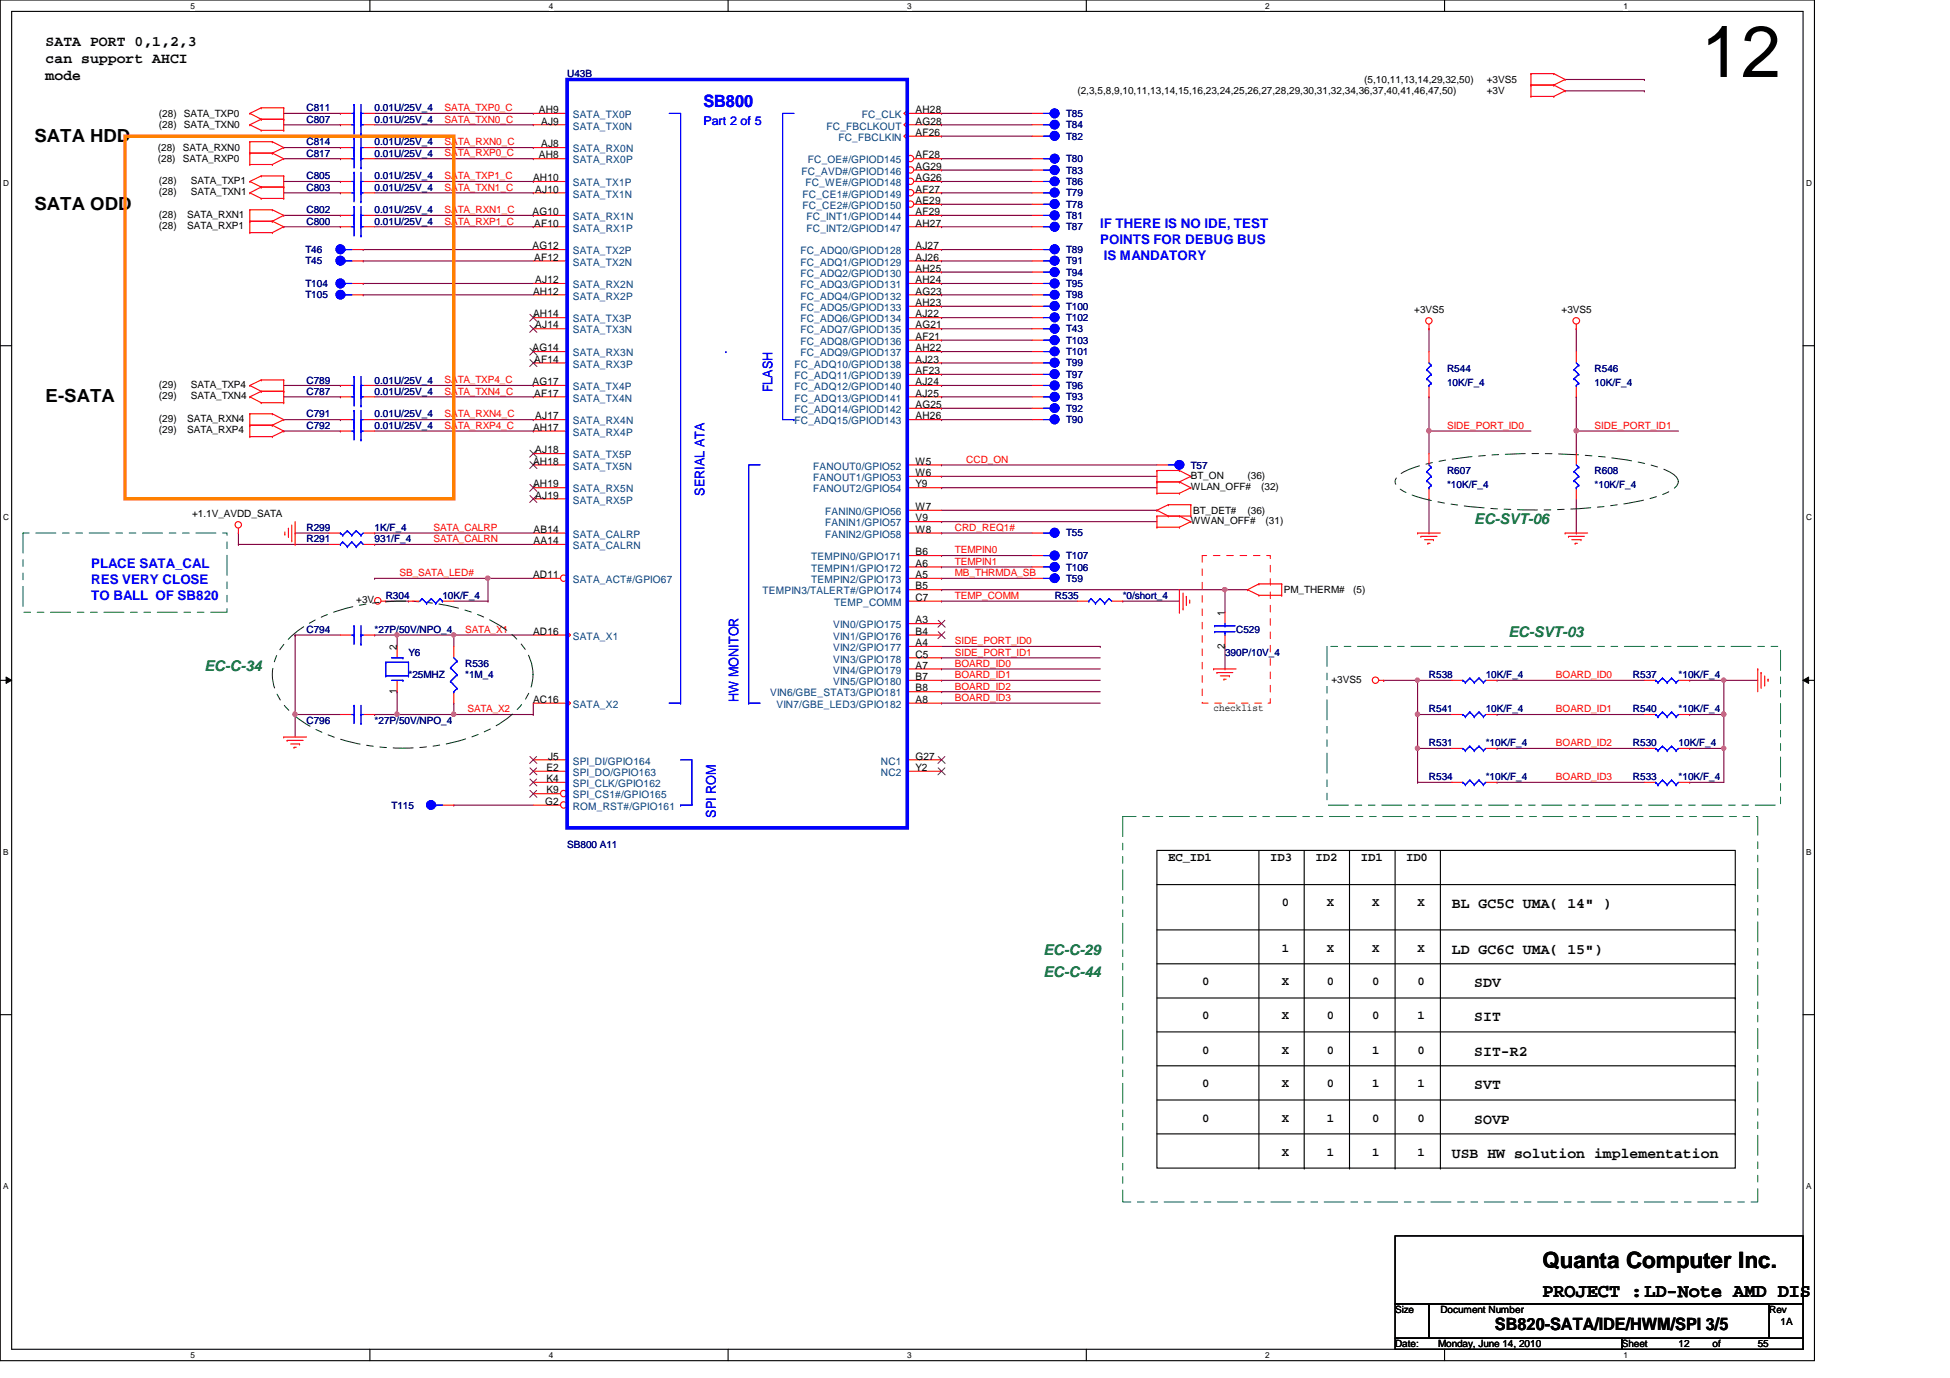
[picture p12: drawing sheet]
<svg xmlns="http://www.w3.org/2000/svg" width="297mm" height="210mm" viewBox="0 0 297 210" stroke-linecap="round" stroke-linejoin="round" font-family="sans-serif">
<defs><g id="words">
<text font-size="11" x="259.1" y="11.7">12</text>
<text font-size="3.4" x="234.9" y="193.2">Quanta Computer Inc.</text>
<text font-size="2.9" x="234.9" y="197.6">PROJECT :LD-Note AMD DIS</text>
<g font-size="2.8">
<text x="5.2" y="21.6">SATA HDD</text>
<text x="5.2" y="32">SATA ODD</text>
<text x="6.9" y="61.3">E-SATA</text>
</g>
<text font-size="2.6" fill="#00f" x="107.1" y="16.3">SB800</text>
<text font-size="2.6" x="227.7" y="202.6">SB820-SATA/IDE/HWM/SPI 3/5</text>
<g font-size="2.2">
<text x="6.9" y="7.1">SATA PORT 0,1,2,3</text>
<text x="6.9" y="9.6">can support AHCI</text>
<text x="6.9" y="12.1">mode</text>
<text x="221.1" y="138.3">BL GC5C UMA( 14&quot; )</text>
<text x="221.1" y="145.2">LD GC6C UMA( 15&quot;)</text>
<text x="224.6" y="150.4">SDV</text>
<text x="224.6" y="155.6">SIT</text>
<text x="224.6" y="160.8">SIT-R2</text>
<text x="224.6" y="165.9">SVT</text>
<text x="224.6" y="171.2">SOVP</text>
<text x="221.1" y="176.3">USB HW solution implementation</text>
</g>
<g font-size="2.2" fill="#008000">
<text x="224.6" y="79.8">EC-SVT-06</text>
<text x="229.8" y="97">EC-SVT-03</text>
<text x="31.2" y="102.2">EC-C-34</text>
<text x="159" y="145.4">EC-C-29</text>
<text x="159" y="148.8">EC-C-44</text>
</g>
<g font-size="2" fill="#00f">
<text x="167.6" y="34.7">IF THERE IS NO IDE, TEST</text>
<text x="167.6" y="37.2">POINTS FOR DEBUG BUS</text>
<text x="168.1" y="39.6">IS MANDATORY</text>
<text x="117.7" y="59.8" transform="rotate(-90 117.7 59.8)">FLASH</text>
<text x="107.3" y="75.5" transform="rotate(-90 107.3 75.5)">SERIAL ATA</text>
<text x="13.9" y="86.5">PLACE SATA_CAL</text>
<text x="13.9" y="89">RES VERY CLOSE</text>
<text x="13.9" y="91.4">TO BALL OF SB820</text>
<text x="112.5" y="106.9" transform="rotate(-90 112.5 106.9)">HW MONITOR</text>
<text x="109" y="124.5" transform="rotate(-90 109 124.5)">SPI ROM</text>
</g>
<text font-size="1.9" fill="#00f" x="107.1" y="19">Part 2 of 5</text>
<g font-size="1.9">
<text x="178" y="131.1">EC_ID1</text>
<text x="193.5" y="131.1">ID3</text>
<text x="200.4" y="131.1">ID2</text>
<text x="207.3" y="131.1">ID1</text>
<text x="214.2" y="131.1">ID0</text>
<text x="195.2" y="138">0</text>
<text x="202.1" y="138">X</text>
<text x="209" y="138">X</text>
<text x="215.9" y="138">X</text>
<text x="195.2" y="144.9">1</text>
<text x="202.1" y="144.9">X</text>
<text x="209" y="144.9">X</text>
<text x="215.9" y="144.9">X</text>
<text x="183.1" y="150.1">0</text>
<text x="183.1" y="155.3">0</text>
<text x="195.2" y="150.1">X</text>
<text x="195.2" y="155.3">X</text>
<text x="202.1" y="150.1">0</text>
<text x="202.1" y="155.3">0</text>
<text x="209" y="150.1">0</text>
<text x="209" y="155.3">0</text>
<text x="215.9" y="150.1">0</text>
<text x="215.9" y="155.3">1</text>
<text x="183.1" y="160.5">0</text>
<text x="195.2" y="160.5">X</text>
<text x="202.1" y="160.5">0</text>
<text x="209" y="160.5">1</text>
<text x="215.9" y="160.5">0</text>
<text x="183.1" y="165.7">0</text>
<text x="195.2" y="165.7">X</text>
<text x="202.1" y="165.7">0</text>
<text x="209" y="165.7">1</text>
<text x="215.9" y="165.7">1</text>
<text x="183.1" y="170.9">0</text>
<text x="195.2" y="170.9">X</text>
<text x="202.1" y="170.9">1</text>
<text x="209" y="170.9">0</text>
<text x="215.9" y="170.9">0</text>
<text x="195.2" y="176">X</text>
<text x="202.1" y="176">1</text>
<text x="209" y="176">1</text>
<text x="215.9" y="176">1</text>
</g>
<g font-size="1.6">
<text x="82.1" y="17.2">AH9</text>
<text x="139.4" y="17.2">AH28</text>
<text x="82.4" y="19">AJ9</text>
<text x="82.4" y="22.4">AJ8</text>
<text x="139.4" y="19">AG28</text>
<text x="139.4" y="20.7">AF26</text>
<text x="81.2" y="27.6">AH10</text>
<text x="81.5" y="29.3">AJ10</text>
<text x="82.1" y="24.1">AH8</text>
<text x="139.4" y="24.1">AF28</text>
<text x="139.4" y="25.9">AG29</text>
<text x="139.4" y="27.6">AG26</text>
<text x="139.4" y="29.3">AF27</text>
<text x="81.1" y="32.8">AG10</text>
<text x="81.4" y="34.5">AF10</text>
<text x="139.4" y="32.8">AF29</text>
<text x="139.4" y="34.5">AH27</text>
<text x="139.4" y="31.1">AE29</text>
<text x="81.1" y="38">AG12</text>
<text x="81.4" y="39.7">AF12</text>
<text x="139.4" y="38">AJ27</text>
<text x="139.4" y="39.7">AJ26</text>
<text x="139.4" y="41.4">AH25</text>
<text x="81.2" y="44.9">AH12</text>
<text x="81.5" y="43.1">AJ12</text>
<text x="139.4" y="43.1">AH24</text>
<text x="139.4" y="44.9">AG23</text>
<text x="139.4" y="46.6">AH23</text>
<text x="81.1" y="53.5">AG14</text>
<text x="81.2" y="48.3">AH14</text>
<text x="81.5" y="50">AJ14</text>
<text x="139.4" y="48.3">AJ22</text>
<text x="139.4" y="50">AG21</text>
<text x="139.4" y="51.8">AF21</text>
<text x="139.4" y="53.5">AH22</text>
<text x="81.1" y="58.7">AG17</text>
<text x="81.4" y="55.2">AF14</text>
<text x="139.4" y="55.2">AJ23</text>
<text x="139.4" y="57">AF23</text>
<text x="139.4" y="58.7">AJ24</text>
<text x="81.2" y="65.6">AH17</text>
<text x="81.4" y="60.4">AF17</text>
<text x="81.5" y="63.9">AJ17</text>
<text x="139.4" y="60.4">AJ25</text>
<text x="139.4" y="62.1">AG25</text>
<text x="139.4" y="63.9">AH26</text>
<text x="81.2" y="70.8">AH18</text>
<text x="81.5" y="69">AJ18</text>
<text x="139.4" y="70.8">W5</text>
<text x="81.2" y="74.3">AH19</text>
<text x="81.5" y="75.9">AJ19</text>
<text x="139.4" y="72.5">W6</text>
<text x="139.4" y="74.3">Y9</text>
<text x="139.4" y="77.7">W7</text>
<text x="81.3" y="82.9">AA14</text>
<text x="81.3" y="81.2">AB14</text>
<text x="139.4" y="79.4">V9</text>
<text x="139.4" y="81.2">W8</text>
<text x="81.2" y="88.1">AD11</text>
<text x="139.4" y="84.6">B6</text>
<text x="139.4" y="86.3">A6</text>
<text x="139.4" y="88.1">A5</text>
<text x="139.4" y="89.8">B5</text>
<text x="139.4" y="95">A3</text>
<text x="139.4" y="91.5">C7</text>
<text x="186.6" y="93.8" transform="rotate(-90 186.6 93.8)">1</text>
<text x="60.4" y="99" transform="rotate(-90 60.4 99)">2</text>
<text x="81.2" y="96.7">AD16</text>
<text x="139.4" y="96.7">B4</text>
<text x="139.4" y="98.4">A4</text>
<text x="139.4" y="100.2">C5</text>
<text x="139.4" y="101.9">A7</text>
<text x="186.6" y="98.8" transform="rotate(-90 186.6 98.8)">2</text>
<text x="60.4" y="105.7" transform="rotate(-90 60.4 105.7)">1</text>
<text x="81.2" y="107.1">AC16</text>
<text x="139.4" y="103.6">B7</text>
<text x="139.4" y="105.3">B8</text>
<text x="139.4" y="107.1">A8</text>
<text x="83.2" y="117.4">E2</text>
<text x="83.2" y="119.1">K4</text>
<text x="83.5" y="115.7">J5</text>
<text x="139.4" y="117.4">Y2</text>
<text x="139.4" y="115.7">G27</text>
<text x="83.1" y="122.6">G2</text>
<text x="83.2" y="120.9">K9</text>
</g>
<g font-size="1.6" fill="#004080">
<text x="87.2" y="18">SATA_TX0P</text>
<text x="131.3" y="18">FC_CLK</text>
<text x="87.2" y="19.7">SATA_TX0N</text>
<text x="87.2" y="23.2">SATA_RX0N</text>
<text x="125.9" y="19.7">FC_FBCLKOUT</text>
<text x="127.7" y="21.5">FC_FBCLKIN</text>
<text x="87.2" y="24.9">SATA_RX0P</text>
<text x="87.2" y="28.4">SATA_TX1P</text>
<text x="122.1" y="26.6">FC_AVD#/GPIOD146</text>
<text x="122.7" y="28.4">FC_WE#/GPIOD148</text>
<text x="123.1" y="24.9">FC_OE#/GPIOD145</text>
<text x="87.2" y="30.1">SATA_TX1N</text>
<text x="87.2" y="33.5">SATA_RX1N</text>
<text x="87.2" y="35.3">SATA_RX1P</text>
<text x="122.3" y="30.1">FC_CE1#/GPIOD149</text>
<text x="122.3" y="31.8">FC_CE2#/GPIOD150</text>
<text x="122.8" y="33.5">FC_INT1/GPIOD144</text>
<text x="122.8" y="35.3">FC_INT2/GPIOD147</text>
<text x="87.2" y="38.7">SATA_TX2P</text>
<text x="87.2" y="40.5">SATA_TX2N</text>
<text x="121.9" y="38.7">FC_ADQ0/GPIOD128</text>
<text x="121.9" y="40.5">FC_ADQ1/GPIOD129</text>
<text x="87.2" y="45.6">SATA_RX2P</text>
<text x="87.2" y="43.9">SATA_RX2N</text>
<text x="121.9" y="42.2">FC_ADQ2/GPIOD130</text>
<text x="121.9" y="43.9">FC_ADQ3/GPIOD131</text>
<text x="121.9" y="45.6">FC_ADQ4/GPIOD132</text>
<text x="121.9" y="47.4">FC_ADQ5/GPIOD133</text>
<text x="87.2" y="49.1">SATA_TX3P</text>
<text x="87.2" y="50.8">SATA_TX3N</text>
<text x="121.9" y="49.1">FC_ADQ6/GPIOD134</text>
<text x="121.9" y="50.8">FC_ADQ7/GPIOD135</text>
<text x="121.9" y="52.5">FC_ADQ8/GPIOD136</text>
<text x="87.2" y="56">SATA_RX3P</text>
<text x="87.2" y="54.3">SATA_RX3N</text>
<text x="87.2" y="59.4">SATA_TX4P</text>
<text x="121" y="56">FC_ADQ10/GPIOD138</text>
<text x="121" y="57.7">FC_ADQ11/GPIOD139</text>
<text x="121" y="59.4">FC_ADQ12/GPIOD140</text>
<text x="121.9" y="54.3">FC_ADQ9/GPIOD137</text>
<text x="87.2" y="61.2">SATA_TX4N</text>
<text x="87.2" y="64.6">SATA_RX4N</text>
<text x="121" y="61.2">FC_ADQ13/GPIOD141</text>
<text x="121" y="62.9">FC_ADQ14/GPIOD142</text>
<text x="121" y="64.6">FC_ADQ15/GPIOD143</text>
<text x="87.2" y="66.4">SATA_RX4P</text>
<text x="87.2" y="69.8">SATA_TX5P</text>
<text x="87.2" y="71.5">SATA_TX5N</text>
<text x="123.9" y="71.5">FANOUT0/GPIO52</text>
<text x="87.2" y="75">SATA_RX5N</text>
<text x="87.2" y="76.7">SATA_RX5P</text>
<text x="123.9" y="73.3">FANOUT1/GPIO53</text>
<text x="123.9" y="75">FANOUT2/GPIO54</text>
<text x="87.2" y="83.7">SATA_CALRN</text>
<text x="87.2" y="81.9">SATA_CALRP</text>
<text x="125.7" y="78.4">FANIN0/GPIO56</text>
<text x="125.7" y="80.2">FANIN1/GPIO57</text>
<text x="125.7" y="81.9">FANIN2/GPIO58</text>
<text x="87.2" y="88.8">SATA_ACT#/GPIO67</text>
<text x="123.6" y="85.3">TEMPIN0/GPIO171</text>
<text x="123.6" y="87.1">TEMPIN1/GPIO172</text>
<text x="123.6" y="88.8">TEMPIN2/GPIO173</text>
<text x="116.2" y="90.6">TEMPIN3/TALERT#/GPIO174</text>
<text x="126.9" y="95.7">VIN0/GPIO175</text>
<text x="127.1" y="92.3">TEMP_COMM</text>
<text x="87.2" y="97.5">SATA_X1</text>
<text x="126.9" y="97.5">VIN1/GPIO176</text>
<text x="126.9" y="99.2">VIN2/GPIO177</text>
<text x="126.9" y="100.9">VIN3/GPIO178</text>
<text x="87.2" y="107.8">SATA_X2</text>
<text x="117.3" y="106.1">VIN6/GBE_STAT3/GPIO181</text>
<text x="118.3" y="107.8">VIN7/GBE_LED3/GPIO182</text>
<text x="126.9" y="102.6">VIN4/GPIO179</text>
<text x="126.9" y="104.4">VIN5/GPIO180</text>
<text x="87.2" y="116.5">SPI_DI/GPIO164</text>
<text x="87.2" y="118.2">SPI_DO/GPIO163</text>
<text x="87.2" y="119.9">SPI_CLK/GPIO162</text>
<text x="134.2" y="118.2">NC2</text>
<text x="134.2" y="116.5">NC1</text>
<text x="87.2" y="121.6">SPI_CS1#/GPIO165</text>
<text x="87.2" y="123.4">ROM_RST#/GPIO161</text>
</g>
<g font-size="1.5" fill="#000080">
<text x="86.4" y="11.8">U43B</text>
<text x="46.7" y="16.9">C811</text>
<text x="57.1" y="16.9">0.01U/25V_4</text>
<text x="162.4" y="17.8">T85</text>
<text x="46.7" y="18.7">C807</text>
<text x="46.7" y="22.1">C814</text>
<text x="46.7" y="23.9">C817</text>
<text x="57.1" y="18.7">0.01U/25V_4</text>
<text x="57.1" y="22.1">0.01U/25V_4</text>
<text x="57.1" y="23.9">0.01U/25V_4</text>
<text x="162.4" y="21.3">T82</text>
<text x="162.4" y="19.6">T84</text>
<text x="46.7" y="27.3">C805</text>
<text x="46.7" y="29">C803</text>
<text x="57.1" y="27.3">0.01U/25V_4</text>
<text x="57.1" y="29">0.01U/25V_4</text>
<text x="162.4" y="28.2">T86</text>
<text x="162.4" y="26.5">T83</text>
<text x="162.4" y="24.7">T80</text>
<text x="162.4" y="29.9">T79</text>
<text x="46.7" y="32.5">C802</text>
<text x="46.7" y="34.2">C800</text>
<text x="57.1" y="32.5">0.01U/25V_4</text>
<text x="57.1" y="34.2">0.01U/25V_4</text>
<text x="162.4" y="35.1">T87</text>
<text x="162.4" y="33.4">T81</text>
<text x="162.4" y="31.6">T78</text>
<text x="46.5" y="40.3">T45</text>
<text x="46.5" y="38.5">T46</text>
<text x="162.4" y="40.3">T91</text>
<text x="162.4" y="42">T94</text>
<text x="162.4" y="38.5">T89</text>
<text x="46.5" y="45.5">T105</text>
<text x="46.5" y="43.7">T104</text>
<text x="162.4" y="45.5">T98</text>
<text x="162.4" y="47.2">T100</text>
<text x="162.4" y="43.7">T95</text>
<text x="162.4" y="48.9">T102</text>
<text x="162.4" y="52.4">T103</text>
<text x="162.4" y="50.6">T43</text>
<text x="46.7" y="58.4">C789</text>
<text x="57.1" y="58.4">0.01U/25V_4</text>
<text x="162.4" y="57.5">T97</text>
<text x="162.4" y="55.8">T99</text>
<text x="162.4" y="59.3">T96</text>
<text x="162.4" y="54.1">T101</text>
<text x="220.4" y="56.7">R544</text>
<text x="220.4" y="58.8">10K/F_4</text>
<text x="242.9" y="56.7">R546</text>
<text x="242.9" y="58.8">10K/F_4</text>
<text x="46.7" y="60.1">C787</text>
<text x="46.7" y="63.6">C791</text>
<text x="46.7" y="65.3">C792</text>
<text x="57.1" y="60.1">0.01U/25V_4</text>
<text x="57.1" y="63.6">0.01U/25V_4</text>
<text x="57.1" y="65.3">0.01U/25V_4</text>
<text x="162.4" y="62.7">T92</text>
<text x="162.4" y="61">T93</text>
<text x="162.4" y="64.4">T90</text>
<text x="181.4" y="71.4">T57</text>
<text x="220.4" y="72.2">R607</text>
<text x="220.4" y="74.3">*10K/F_4</text>
<text x="242.9" y="72.2">R608</text>
<text x="242.9" y="74.3">*10K/F_4</text>
<text x="46.7" y="82.6">R291</text>
<text x="46.7" y="80.9">R299</text>
<text x="57.1" y="82.6">931/F_4</text>
<text x="57.1" y="80.9">1K/F_4</text>
<text x="162.4" y="81.7">T55</text>
<text x="162.4" y="85.2">T107</text>
<text x="162.4" y="88.6">T59</text>
<text x="162.4" y="86.9">T106</text>
<text x="58.8" y="91.2">R304</text>
<text x="67.4" y="91.2">10K/F_4</text>
<text x="160.7" y="91.2">R535</text>
<text x="171" y="91.2">*0/short_4</text>
<text x="46.7" y="96.4">C794</text>
<text x="57.1" y="96.4">*27P/50V/NPO_4</text>
<text x="62.2" y="99.9">Y6</text>
<text x="70.9" y="101.6">R536</text>
<text x="186.6" y="99.9">390P/10V_4</text>
<text x="188.3" y="96.4">C529</text>
<text x="62.2" y="103.3">*25MHZ</text>
<text x="70.9" y="103.3">*1M_4</text>
<text x="217.7" y="103.3">R538</text>
<text x="226.3" y="103.3">10K/F_4</text>
<text x="248.7" y="103.3">R537</text>
<text x="255.7" y="103.3">*10K/F_4</text>
<text x="46.7" y="110.2">C796</text>
<text x="57.1" y="110.2">*27P/50V/NPO_4</text>
<text x="217.7" y="113.7">R531</text>
<text x="217.7" y="108.5">R541</text>
<text x="226.3" y="113.7">*10K/F_4</text>
<text x="226.3" y="108.5">10K/F_4</text>
<text x="248.7" y="113.7">R530</text>
<text x="248.7" y="108.5">R540</text>
<text x="255.7" y="113.7">10K/F_4</text>
<text x="255.7" y="108.5">*10K/F_4</text>
<text x="217.7" y="118.9">R534</text>
<text x="226.3" y="118.9">*10K/F_4</text>
<text x="248.7" y="118.9">R533</text>
<text x="255.7" y="118.9">*10K/F_4</text>
<text x="59.6" y="123.2">T115</text>
<text x="86.4" y="129.2">SB800 A11</text>
</g>
<g font-size="1.5">
<text x="24.2" y="17.8">(28)</text>
<text x="28" y="17.8">SATA_TXP0</text>
<text x="164.1" y="14.4">(2,3,5,8,9,10,11,13,14,15,16,23,24,25,26,27,28,29,30,31,32,34,36,37,40,41,46,47,50)</text>
<text x="207.8" y="12.6">(5,10,11,13,14,29,32,50)</text>
<text x="226.5" y="14.4">+3V</text>
<text x="226.5" y="12.6">+3VS5</text>
<text x="24" y="23">(28)</text>
<text x="24.2" y="19.6">(28)</text>
<text x="27.9" y="23">SATA_RXN0</text>
<text x="28" y="19.6">SATA_TXN0</text>
<text x="24" y="24.7">(28)</text>
<text x="24.2" y="28">(28)</text>
<text x="24.2" y="29.7">(28)</text>
<text x="27.9" y="24.7">SATA_RXP0</text>
<text x="29.1" y="28">SATA_TXP1</text>
<text x="29.1" y="29.7">SATA_TXN1</text>
<text x="24.2" y="33.2">(28)</text>
<text x="24.2" y="34.9">(28)</text>
<text x="28.5" y="33.2">SATA_RXN1</text>
<text x="28.5" y="34.9">SATA_RXP1</text>
<text x="215.4" y="47.7">+3VS5</text>
<text x="237.9" y="47.7">+3VS5</text>
<text x="24.2" y="59.1">(29)</text>
<text x="29.1" y="59.1">SATA_TXP4</text>
<text x="24.2" y="64.3">(29)</text>
<text x="24.2" y="66">(29)</text>
<text x="24.2" y="60.8">(29)</text>
<text x="28.5" y="64.3">SATA_RXN4</text>
<text x="28.5" y="66">SATA_RXP4</text>
<text x="29.1" y="60.8">SATA_TXN4</text>
<text x="181.4" y="74.6">WLAN_OFF#</text>
<text x="181.4" y="72.9">BT_ON</text>
<text x="190" y="72.9">(36)</text>
<text x="192.1" y="74.6">(32)</text>
<text x="29.2" y="78.8">+1.1V_AVDD_SATA</text>
<text x="181.4" y="79.8">WWAN_OFF#</text>
<text x="181.7" y="78.3">BT_DET#</text>
<text x="190" y="78.3">(36)</text>
<text x="192.8" y="79.8">(31)</text>
<text x="54.3" y="91.9">+3V</text>
<text x="195.6" y="90.3">PM_THERM#</text>
<text x="206.1" y="90.3">(5)</text>
<text x="202.8" y="104">+3VS5</text>
<text x="184.9" y="108.3">checklist</text>
<text x="212.5" y="200">Size</text>
<text x="219.4" y="200">Document Number</text>
<text x="269.5" y="200">Rev</text>
<text x="271.2" y="201.8">1A</text>
<text x="212.5" y="205.2">Date:</text>
<text x="219.1" y="205.2">Monday, June 14, 2010</text>
<text x="247.1" y="205.2">Sheet</text>
<text x="255.7" y="205.2">12</text>
<text x="260.9" y="205.2">of</text>
<text x="267.8" y="205.2">55</text>
</g>
<g font-size="1.5" fill="#f00">
<text x="67.7" y="16.9">SATA_TXP0_C</text>
<text x="67.7" y="18.7">SATA_TXN0_C</text>
<text x="67.7" y="23.8">SATA_RXP0_C</text>
<text x="67.7" y="22.1">SATA_RXN0_C</text>
<text x="67.7" y="29">SATA_TXN1_C</text>
<text x="67.7" y="27.3">SATA_TXP1_C</text>
<text x="67.7" y="34.2">SATA_RXP1_C</text>
<text x="67.7" y="32.5">SATA_RXN1_C</text>
<text x="67.7" y="58.4">SATA_TXP4_C</text>
<text x="67.7" y="65.3">SATA_RXP4_C</text>
<text x="67.7" y="63.6">SATA_RXN4_C</text>
<text x="67.7" y="60.1">SATA_TXN4_C</text>
<text x="220.4" y="65.3">SIDE_PORT_ID0</text>
<text x="242.9" y="65.3">SIDE_PORT_ID1</text>
<text x="147.2" y="70.5">CCD_ON</text>
<text x="66" y="80.9">SATA_CALRP</text>
<text x="66" y="82.6">SATA_CALRN</text>
<text x="145.5" y="80.9">CRD_REQ1#</text>
<text x="60.8" y="87.8">SB_SATA_LED#</text>
<text x="145.5" y="87.8">MB_THRMDA_SB</text>
<text x="145.5" y="84.3">TEMPIN0</text>
<text x="145.5" y="86">TEMPIN1</text>
<text x="145.5" y="91.2">TEMP_COMM</text>
<text x="70.9" y="96.4">SATA_X1</text>
<text x="145.5" y="99.9">SIDE_PORT_ID1</text>
<text x="145.5" y="98.1">SIDE_PORT_ID0</text>
<text x="145.5" y="101.6">BOARD_ID0</text>
<text x="145.5" y="105">BOARD_ID2</text>
<text x="145.5" y="103.3">BOARD_ID1</text>
<text x="145.5" y="106.8">BOARD_ID3</text>
<text x="237" y="103.3">BOARD_ID0</text>
<text x="71.2" y="108.5">SATA_X2</text>
<text x="237" y="113.7">BOARD_ID2</text>
<text x="237" y="108.5">BOARD_ID1</text>
<text x="237" y="118.8">BOARD_ID3</text>
</g>
<g font-size="1.3">
<text x="29" y="1.4">5</text>
<text x="83.6" y="1.4">4</text>
<text x="138.2" y="1.4">3</text>
<text x="192.7" y="1.4">2</text>
<text x="247.3" y="1.4">1</text>
<text x=".5" y="28.3">D</text>
<text x="275.1" y="28.3">D</text>
<text x=".5" y="79.2">C</text>
<text x="275.1" y="79.2">C</text>
<text x=".5" y="130.2">B</text>
<text x="275.1" y="130.2">B</text>
<text x=".5" y="181.1">A</text>
<text x="275.1" y="181.1">A</text>
<text x="29" y="206.9">5</text>
<text x="83.6" y="206.9">4</text>
<text x="138.2" y="206.9">3</text>
<text x="192.7" y="206.9">2</text>
<text x="247.3" y="206.9">1</text>
</g>
</g></defs>
<path d="M0 0h276.4v207.3h-276.4zM1.8 1.7h272.9v203.8h-272.9z" fill="none" stroke="#000" stroke-width=".17"/>
<g fill="#fff">
<path d="M29 .2h.7v1.4h-.7z"/>
<path d="M29 205.7h.7v1.4h-.7z"/>
</g>
<path d="M56.3 0v1.7M56.3 205.5v1.8" fill="none" stroke="#000" stroke-width=".17"/>
<g fill="#fff">
<path d="M83.6 .2h.7v1.4h-.7z"/>
<path d="M83.6 205.7h.7v1.4h-.7z"/>
</g>
<path d="M110.9 0v1.7M110.9 205.5v1.8" fill="none" stroke="#000" stroke-width=".17"/>
<g fill="#fff">
<path d="M138.2 .2h.6v1.4h-.6z"/>
<path d="M138.2 205.7h.6v1.4h-.6z"/>
</g>
<path d="M165.5 0v1.7M165.5 205.5v1.8" fill="none" stroke="#000" stroke-width=".17"/>
<g fill="#fff">
<path d="M192.7 .2h.7v1.4h-.7z"/>
<path d="M192.7 205.7h.7v1.4h-.7z"/>
</g>
<path d="M220 0v1.7M220 205.5v1.8" fill="none" stroke="#000" stroke-width=".17"/>
<g fill="#fff">
<path d="M247.3 .2h.7v1.4h-.7z"/>
<path d="M247.3 205.7h.7v1.4h-.7z"/>
<path d="M.5 27.2h.9v1.4h-.9z"/>
<path d="M275.1 27.2h.9v1.4h-.9z"/>
<path d="M.5 78.1h.9v1.4h-.9z"/>
<path d="M275.1 78.1h.9v1.4h-.9z"/>
</g>
<path d="M0 52.7h1.8M274.7 52.7h1.7" fill="none" stroke="#000" stroke-width=".17"/>
<g fill="#fff">
<path d="M.5 129.1h.8v1.4h-.8z"/>
<path d="M275.1 129.1h.8v1.4h-.8z"/>
</g>
<path d="M0 103.6h1.8M274.7 103.6h1.7" fill="none" stroke="#000" stroke-width=".17"/>
<path d="M.9 103.1l.9 .5-.9 .5zM274.7 103.6l.8-.5v1z" fill="#000"/>
<path d="M.9 103.1l.9 .5-.9 .5zM274.7 103.6l.8-.5v1z" fill="none" stroke="#000" stroke-width=".15"/>
<g fill="#fff">
<path d="M.5 180h.8v1.4h-.8z"/>
<path d="M275.1 180h.8v1.4h-.8z"/>
</g>
<path d="M0 154.6h1.8M274.7 154.6h1.7" fill="none" stroke="#000" stroke-width=".17"/>
<path d="M215.9 114h.1M215.9 114h5.2M215.9 114v5.2" fill="none" stroke="#800040" stroke-width=".17"/>
<circle cx="215.9" cy="114" r=".32" fill="#f0f"/>
<circle cx="215.9" cy="114" r=".32" fill="none" stroke="#f0f" stroke-width=".17"/>
<path d="M215.9 108.8h.1M215.9 108.8h5.2M215.9 108.8v5.2" fill="none" stroke="#800040" stroke-width=".17"/>
<circle cx="215.9" cy="108.8" r=".33" fill="#f0f"/>
<circle cx="215.9" cy="108.8" r=".33" fill="none" stroke="#f0f" stroke-width=".17"/>
<path d="M215.9 103.6h.1M215.9 103.6v5.2" fill="none" stroke="#800040" stroke-width=".17"/>
<circle cx="215.9" cy="103.6" r=".32" fill="#f0f"/>
<circle cx="215.9" cy="103.6" r=".32" fill="none" stroke="#f0f" stroke-width=".17"/>
<g fill="none" stroke="#800040" stroke-width=".17">
<path d="M215.9 103.6h.1M215.9 103.6h5.2M228 114h.1M228 108.8h.1M228 103.6h.1M228 103.6h22.5M228 114h22.5M228 108.8h22.5M257.4 114h.1M257.4 108.8h.1M257.4 103.6h.1M257.4 103.6h10.4"/>
<path d="M257.4 114h5.2M262.6 103.6h.1M262.6 103.6v5.2h-5.2"/>
</g>
<circle cx="262.6" cy="108.8" r=".33" fill="#f0f"/>
<circle cx="262.6" cy="108.8" r=".33" fill="none" stroke="#f0f" stroke-width=".17"/>
<circle cx="262.6" cy="103.6" r=".32" fill="#f0f"/>
<circle cx="262.6" cy="103.6" r=".32" fill="none" stroke="#f0f" stroke-width=".17"/>
<path d="M262.6 108.8h.1M262.6 108.8v5.2" fill="none" stroke="#800040" stroke-width=".17"/>
<circle cx="262.6" cy="108.8" r=".33" fill="#f0f"/>
<circle cx="262.6" cy="108.8" r=".33" fill="none" stroke="#f0f" stroke-width=".17"/>
<path d="M262.6 114h.1M262.6 114v5.2" fill="none" stroke="#800040" stroke-width=".17"/>
<circle cx="262.6" cy="114" r=".32" fill="#f0f"/>
<circle cx="262.6" cy="114" r=".32" fill="none" stroke="#f0f" stroke-width=".17"/>
<g fill="none" stroke="#800040" stroke-width=".17">
<path d="M143.4 17.3h.1M143.4 19h.1M143.4 17.3h13.8M143.4 19h13.8M143.4 39.8h.1M143.4 32.8h.1M143.4 24.2h.1M143.4 29.4h.1M143.4 25.9h.1M143.4 31.1h.1M143.4 34.5h.1M143.4 27.6h.1"/>
<path d="M143.4 20.7h.1M143.4 38h.1M143.4 39.8h13.8M143.4 32.8h13.8M143.4 24.2h13.8M143.4 29.4h13.8M143.4 25.9h13.8M143.4 31.1h13.8M143.4 34.5h13.8M143.4 27.6h13.8M143.4 20.7h13.8M143.4 38h13.8"/>
<path d="M143.4 53.6h.1M143.4 50.1h.1M143.4 43.2h.1M143.4 51.8h.1M143.4 44.9h.1M143.4 46.7h.1M143.4 48.4h.1M143.4 55.3h.1M143.4 57h.1M143.4 58.7h.1M143.4 41.4h.1M143.4 53.6h13.8"/>
<path d="M143.4 50.1h13.8M143.4 43.2h13.8M143.4 51.8h13.8M143.4 44.9h13.8M143.4 46.7h13.8M143.4 48.4h13.8M143.4 55.3h13.8M143.4 57h13.8M143.4 58.7h13.8M143.4 41.4h13.8M143.4 60.5h.1M143.4 62.2h.1"/>
<path d="M143.4 63.9h.1M143.4 60.5h13.8M143.4 62.2h13.8M143.4 63.9h13.8M45 81.2h.1M45 81.2h5.1M57.1 81.2h.1M57.1 81.2h24.1M74.3 88.1h.1M74.3 88.1h6.9M210.8 103.6h.1M210.8 103.6h5.1"/>
<path d="M215.9 119.2h.1M215.9 119.2h5.2M228 119.2h.1M228 119.2h22.5M257.4 119.2h.1M257.4 119.2h5.2"/>
</g>
<circle cx="74.3" cy="88.1" r=".33" fill="#f0f"/>
<circle cx="74.3" cy="88.1" r=".33" fill="none" stroke="#f0f" stroke-width=".17"/>
<g fill="none" stroke="#800040" stroke-width=".17">
<path d="M57.1 88.1h.1M57.1 82.9h.1M57.1 96.7h.1M57.1 88.1h17.2M57.1 82.9h24.1M57.1 96.7h12M58.8 91.6h3.4M60.5 96.7h.1M60.5 96.7v1.8M62.2 91.6h.1M69.1 96.7h.1M69.1 91.6h5.2"/>
<path d="M69.1 96.7v1.8M74.3 91.6h.1M74.3 88.1h.1M74.3 88.1v3.5M45 108.8h.1M45 108.8v3.5M69.1 107.1h.1M69.1 107.1v1.7"/>
</g>
<circle cx="69.1" cy="96.7" r=".32" fill="#f0f"/>
<circle cx="69.1" cy="96.7" r=".32" fill="none" stroke="#f0f" stroke-width=".17"/>
<circle cx="60.5" cy="96.7" r=".32" fill="#f0f"/>
<circle cx="60.5" cy="96.7" r=".32" fill="none" stroke="#f0f" stroke-width=".17"/>
<path d="M45 96.7h.1M45 96.7h6.9M45 96.7v12.1M45 108.8h.1M45 108.8h6.9M57.1 108.8h.1M57.1 108.8h12M60.5 108.8h.1" fill="none" stroke="#800040" stroke-width=".17"/>
<circle cx="44.9" cy="108.8" r=".33" fill="#f0f"/>
<circle cx="44.9" cy="108.8" r=".33" fill="none" stroke="#f0f" stroke-width=".17"/>
<path d="M60.5 105.4h.1M60.5 105.4v3.4" fill="none" stroke="#800040" stroke-width=".17"/>
<circle cx="60.5" cy="108.8" r=".33" fill="#f0f"/>
<circle cx="60.5" cy="108.8" r=".33" fill="none" stroke="#f0f" stroke-width=".17"/>
<path d="M69.1 96.7h.1M69.1 96.7h12.1M69.1 108.8h.1M69.1 108.8h12.1" fill="none" stroke="#800040" stroke-width=".17"/>
<circle cx="69.1" cy="108.8" r=".33" fill="#f0f"/>
<circle cx="69.1" cy="108.8" r=".33" fill="none" stroke="#f0f" stroke-width=".17"/>
<g fill="none" stroke="#800040" stroke-width=".17">
<path d="M143.4 70.8h.1M143.4 79.5h.1M143.4 70.8h32.8M143.4 79.5h32.8M143.4 91.6h.1M143.4 88.1h.1M143.4 84.6h.1M143.4 86.4h.1M143.4 91.6h20.7M143.4 88.1h13.8M143.4 84.6h13.8M143.4 86.4h13.8"/>
<path d="M171 91.6h.1M171 91.6h8.7M186.6 89.8h.1M186.6 89.8h3.4M81.2 108.8h.1M81.2 107.1v1.7"/>
</g>
<circle cx="186.6" cy="89.8" r=".33" fill="#f0f"/>
<circle cx="186.6" cy="89.8" r=".33" fill="none" stroke="#f0f" stroke-width=".17"/>
<g fill="none" stroke="#800040" stroke-width=".17">
<path d="M43.2 17.3h8.7M43.2 19h8.7M51.9 17.3h.1M51.9 19h.1M57.1 17.3h24.1M57.1 19h24.1M81.2 17.3h.1M81.2 19h.1M238.4 13.8h12.1M238.4 12.1h12.1M250.5 13.8h.1M250.5 12.1h.1"/>
<path d="M43.2 24.2h8.7M43.2 22.5h8.7M43.2 29.4h8.7M43.2 27.6h8.7M43.2 34.5h8.7M43.2 32.8h8.7M51.9 22.5h.1M51.9 24.2h.1M51.9 27.6h.1M51.9 29.4h.1M51.9 32.8h.1M51.9 34.5h.1"/>
<path d="M55.3 39.8h.1M55.3 38h.1M55.3 39.8h25.9M55.3 38h25.9M57.1 24.2h24.1M57.1 22.5h24.1M57.1 29.4h24.1M57.1 27.6h24.1M57.1 34.5h24.1M57.1 32.8h24.1M81.2 24.2h.1M81.2 22.5h.1"/>
<path d="M81.2 29.4h.1M81.2 27.6h.1M81.2 34.5h.1M81.2 32.8h.1M43.2 58.7h8.7M51.9 58.7h.1M55.3 43.2h.1M55.3 44.9h.1M55.3 43.2h25.9M55.3 44.9h25.9M57.1 58.7h24.1M81.2 58.7h.1"/>
<path d="M217.7 50.1h.1M217.7 50.1v3.5M43.2 65.7h8.7M43.2 63.9h8.7M43.2 60.5h8.7M51.9 60.5h.1M51.9 63.9h.1M51.9 65.7h.1M57.1 65.7h24.1M57.1 63.9h24.1M57.1 60.5h24.1M81.2 65.7h.1"/>
<path d="M81.2 63.9h.1M81.2 60.5h.1M143.4 74.3h.1M143.4 72.6h.1M143.4 74.3h32.8M143.4 72.6h32.8M143.4 77.7h32.8M176.2 77.7h.1M217.7 65.7h.1M217.7 65.7h15.5M217.7 65.7v3.4M36.3 81.2h.1"/>
<path d="M36.3 82.9h.1M36.3 81.2v1.7M36.3 82.9h13.8M143.4 81.2h.1M143.4 89.8h.1M143.4 98.5h24.2M143.4 81.2h13.8M143.4 89.8h43.2M167.6 98.5h.1M186.6 89.8h.1M186.6 89.8v3.5M186.6 98.5v3.4"/>
<path d="M143.4 100.2h.1M143.4 101.9h.1M143.4 105.4h.1M143.4 103.6h.1M143.4 107.1h.1M143.4 100.2h24.2M143.4 101.9h24.2M143.4 105.4h24.2M143.4 103.6h24.2M143.4 107.1h24.2M186.6 101.9h.1M69.1 122.6h.1"/>
<path d="M69.1 122.6h12.1"/>
</g>
<circle cx="217.6" cy="65.6" r=".33" fill="#f0f"/>
<circle cx="217.6" cy="65.6" r=".33" fill="none" stroke="#f0f" stroke-width=".17"/>
<path d="M240.1 50.1h.1M240.1 50.1v3.5M217.7 60.5h.1M217.7 60.5v5.2M217.7 76v5.2M240.1 60.5h.1M240.1 65.7h.1M240.1 60.5v8.6M240.1 76v5.2M240.1 65.7h15.6M217.7 81.2h.1M240.1 81.2h.1" fill="none" stroke="#800040" stroke-width=".17"/>
<circle cx="240.1" cy="65.6" r=".34" fill="#f0f"/>
<circle cx="240.1" cy="65.6" r=".34" fill="none" stroke="#f0f" stroke-width=".17"/>
<g fill="none" stroke="#f00" stroke-width=".17">
<path d="M38.1 17.3h.1M38.1 19h.1M38.1 17.3l1.7 .9M38.1 19l1.7 .9M39.8 16.4h.1M39.8 18.2h.1M39.8 19.9h.1M39.8 16.4l-1.7 .9M39.8 16.4h3.4M39.8 18.2h3.4M39.8 18.2l-1.7 .8M39.8 19.9h3.4"/>
<path d="M43.2 16.4h.1M43.2 18.2h.1M43.2 19.9h.1M43.2 16.4v3.5M233.2 14.7h.1M233.2 13h.1M233.2 11.2h.1M233.2 13h3.5M233.2 14.7h3.5M233.2 11.2v3.5M233.2 11.2h3.5M236.7 13h.1"/>
<path d="M236.7 14.7h.1M236.7 11.2h.1M236.7 13l1.7 .8M236.7 11.2l1.7 .9M238.4 13.8h.1M238.4 12.1h.1M238.4 13.8l-1.7 .9M238.4 12.1l-1.7 .9M38.1 23.3h.1M38.1 21.6h.1M38.1 25.1h.1M38.1 27.6h.1"/>
<path d="M38.1 29.4h.1M38.1 33.7h.1M38.1 32h.1M38.1 35.4h.1M38.1 21.6h3.4M38.1 23.3h3.4M38.1 21.6v3.5M38.1 32v3.4M38.1 25.1h3.4M38.1 27.6l1.7 .9M38.1 29.4l1.7 .8M38.1 33.7h3.4"/>
<path d="M38.1 32h3.4M38.1 35.4h3.4M39.8 28.5h.1M39.8 26.8h.1M39.8 30.2h.1M39.8 28.5h3.4M39.8 26.8l-1.7 .8M39.8 26.8h3.4M39.8 30.2h3.4M39.8 28.5l-1.7 .9M41.5 21.6h.1M41.5 23.3h.1"/>
<path d="M41.5 25.1h.1M41.5 33.7h.1M41.5 32h.1M41.5 35.4h.1M41.5 21.6l1.7 .9M41.5 23.3l1.7 .9M41.5 32l1.7 .8M41.5 33.7l1.7 .8M43.2 22.5h.1M43.2 24.2h.1M43.2 26.8h.1M43.2 28.5h.1"/>
<path d="M43.2 30.2h.1M43.2 32.8h.1M43.2 34.5h.1M43.2 26.8v3.4M43.2 22.5l-1.7 .8M43.2 24.2l-1.7 .9M43.2 32.8l-1.7 .9M43.2 34.5l-1.7 .9M38.1 58.7h.1M38.1 58.7l1.7 .9M39.8 59.6h.1M39.8 57.9h.1"/>
<path d="M39.8 59.6h3.4M39.8 57.9l-1.7 .8M39.8 57.9h3.4M39.8 59.6l-1.7 .9M43.2 57.9h.1M43.2 59.6h.1M43.2 57.9v3.4M217.7 50.1h.1M217.7 49.4v.7M240.1 50.1h.1M240.1 49.4v.7M38.1 60.5h.1"/>
<path d="M38.1 64.8h.1M38.1 63h.1M38.1 66.5h.1M38.1 63v3.5M38.1 60.5l1.7 .8M38.1 64.8h3.4M38.1 63h3.4M38.1 66.5h3.4M39.8 61.3h.1M39.8 61.3h3.4M41.5 64.8h.1M41.5 63h.1"/>
<path d="M41.5 66.5h.1M41.5 63l1.7 .9M41.5 64.8l1.7 .9M43.2 61.3h.1M43.2 63.9h.1M43.2 65.7h.1M43.2 63.9l-1.7 .9M43.2 65.7l-1.7 .8M44.4 80v2.4M45 79.5v3.4M157.2 62.2h1.8M176.2 73.4h.1"/>
<path d="M176.2 75.1h.1M176.2 77.7h.1M176.2 71.7h.1M176.2 78.6h.1M176.2 75.1h3.5M176.2 73.4h3.5M176.2 71.7v3.4M176.2 78.6v1.7M176.2 78.6h5.2M176.2 77.7l1.8 .9M176.2 71.7h3.5M178 76.9h.1"/>
<path d="M178 78.6h.1M178 76.9l-1.8 .8M178 76.9h3.4M179.7 75.1h.1M179.7 73.4h.1M179.7 71.7h.1M179.7 78.6h.1M179.7 73.4l1.7 .9M179.7 71.7l1.7 .9M179.7 78.6l1.7 .9M181.4 74.3h.1M181.4 76.9h.1"/>
<path d="M181.4 78.6h.1M181.4 72.6h.1M181.4 79.5h.1M181.4 74.3l-1.7 .8M181.4 76.9v1.7M181.4 72.6l-1.7 .8M181.4 79.5l-1.7 .8M36.3 81.2h.1M36.3 80.5v.7M43.4 81.4h.1M43.4 81v.4M43.9 80.5h.1"/>
<path d="M43.9 80.5v1.4M44.4 82.4h.1M45 82.9h.1M58.1 91.6h.7M58.8 91.6h.1M176.2 80.3h.1M176.2 80.3h3.5M179.7 80.3h.1M179.7 93.3h.1M179.7 89.8v3.5M180.2 92.8h.1M180.2 90.3v2.5"/>
<path d="M180.7 90.8h.1M180.7 90.8v1.4M181.2 91.7h.1M181.2 91.4v.3M190 89.8h.1M190 89.8l1.8 .9M191.8 88.9h.1M191.8 90.7h.1M191.8 88.9l-1.8 .9M191.8 88.9h3.4M191.8 90.7h3.4M195.2 88.9h.1"/>
<path d="M195.2 90.7h.1M195.2 88.9v1.8M215.9 81.2h.1M215.9 81.2h3.5M216.4 81.7h.1M216.4 81.7h2.5M217 82.2h1.4M217.5 82.8h.1M217.5 82.8h.3M218.4 82.2h.1M238.4 81.2h.1M238.4 81.2h3.4"/>
<path d="M238.9 81.7h.1M238.9 81.7h2.4M239.4 82.2h1.4M239.9 82.8h.1M239.9 82.8h.4M240.8 82.2h.1M43.2 112.3h.1M43.2 112.3h3.5M43.7 112.8h.1M43.7 112.8h2.5M44.3 113.3h1.3M44.8 113.8h.1"/>
<path d="M44.8 113.8h.3M45.6 113.3h.1M184.9 101.9h.1M184.9 101.9h3.4M185.4 102.4h.1M185.4 102.4h2.4M185.9 103h1.4M186.4 103.5h.1M186.4 103.5h.4M187.3 103h.1M210.1 103.6h.7M210.8 103.6h.1"/>
<path d="M267.8 101.9h.1M267.8 101.9v3.5M268.3 102.4h.1M268.3 102.4v2.5M268.8 104.4h.1M268.8 103v1.4M269.3 103.5h.1M269.3 103.5v.3"/>
<circle cx="217.7" cy="48.9" r=".49"/>
<circle cx="240.1" cy="48.9" r=".5"/>
<circle cx="36.3" cy="79.9" r=".49"/>
<circle cx="57.5" cy="91.5" r=".5"/>
<circle cx="209.5" cy="103.6" r=".49"/>
</g>
<g fill="none" stroke="#000" stroke-width=".17">
<path d="M176.2 129.5h88.1v48.4h-88.1zM176.2 134.7h88.1M191.8 129.5v48.4M198.7 129.5v48.4M205.6 129.5v48.4M212.5 129.5v48.4M219.4 129.5v48.4M264.3 134.7h.1M176.2 146.8h88.1M176.2 152h88.1M176.2 157.2h88.1M176.2 141.6h88.1"/>
<path d="M264.3 146.8h.1M264.3 152h.1M264.3 157.2h.1M264.3 141.6h.1M176.2 162.3h88.1M176.2 167.6h88.1M176.2 172.7h88.1M191.8 177.9h.1M198.7 177.9h.1M205.6 177.9h.1M212.5 177.9h.1M219.4 177.9h.1"/>
<path d="M264.3 162.3h.1M264.3 167.6h.1M264.3 172.7h.1M212.5 188.3h62.2v10.3h-62.2zM212.5 198.6h5.2v5.2h-5.2zM217.7 198.6h51.8v5.2h-51.8zM269.5 198.6h5.2v5.2h-5.2zM212.5 203.8h34.6v1.7h-34.6zM247.1 203.8h27.6v1.7h-27.6z"/>
</g>
<path d="M3.5 81.2h31.1v12.1h-31.1zM202.1 98.5h69.1v24.1h-69.1zM171 124.4h96.8v58.7h-96.8z" fill="none" stroke="#008000" stroke-width=".15" stroke-dasharray="3 1 1 1 1 1"/>
<path d="M19 20.7h50.1v55.3h-50.1z" fill="none" stroke="#ff8000" stroke-width=".51"/>
<path d="M183.1 84.6h10.4v22.5h-10.4z" fill="none" stroke="#f00" stroke-width=".15" stroke-dasharray="1 1 1 1 1 1 1 1"/>
<path d="M213 72.4a15.3 15.3 0 0 1 6.6-2.2 93.5 93.5 0 0 1 30.5 .3 13.3 13.3 0 0 1 5 1.9 1.1 1.1 0 0 1 0 1.9 15.4 15.4 0 0 1-6.6 2.3 91.9 91.9 0 0 1-30.4-.3 13.3 13.3 0 0 1-5.1-2 1.1 1.1 0 0 1 0-1.9zM43.9 97.4a21.2 21.2 0 0 1 11.5-5.3 32.6 32.6 0 0 1 18.6 2 13.6 13.6 0 0 1 6.3 5.3 7 7 0 0 1-1.5 8.7 21.3 21.3 0 0 1-11.6 5.4 32.4 32.4 0 0 1-18.5-2.1 13.6 13.6 0 0 1-6.3-5.3 7 7 0 0 1 1.5-8.7z" fill="none" stroke="#004000" stroke-width=".15" stroke-dasharray="3 1 1 1 1 1"/>
<circle cx="160.7" cy="62.2" r=".67" fill="#00f"/>
<g fill="none" stroke="#00f" stroke-width=".17">
<path d="M159 62.2h1M160 62.2h.1"/>
<circle cx="160.7" cy="62.2" r=".67"/>
</g>
<circle cx="160.7" cy="62.2" r=".67" fill="#00f"/>
<g fill="none" stroke="#00f" stroke-width=".17">
<path d="M159 62.2h1M160 62.2h.1"/>
<circle cx="160.7" cy="62.2" r=".67"/>
</g>
<path d="M157.2 27.6h1.8" fill="none" stroke="#f00" stroke-width=".17"/>
<circle cx="160.7" cy="27.6" r=".67" fill="#00f"/>
<g fill="none" stroke="#00f" stroke-width=".17">
<path d="M159 27.6h1M160 27.6h.1"/>
<circle cx="160.7" cy="27.6" r=".67"/>
</g>
<circle cx="160.7" cy="27.6" r=".67" fill="#00f"/>
<g fill="none" stroke="#00f" stroke-width=".17">
<path d="M159 27.6h1M160 27.6h.1M217.3 71.8h.1M217.3 73.2h.1M217.3 71.8l.7 .8M217.3 73.2l.7 .7M217.7 74.3h.1M217.7 70.8l.3 .4M218 71.2h.1M218 72.6h.1M218 73.9h.1M218 71.2l-.7 .6"/>
<path d="M218 72.6l-.7 .6M218 73.9l-.3 .4"/>
<circle cx="160.7" cy="27.6" r=".67"/>
</g>
<path d="M53.6 39.8h1.7M217.7 69.1v1.7M217.7 74.3v1.7" fill="none" stroke="#f00" stroke-width=".17"/>
<circle cx="51.9" cy="39.7" r=".68" fill="#00f"/>
<g fill="none" stroke="#00f" stroke-width=".17">
<path d="M52.6 39.8h.1M52.6 39.8h1"/>
<circle cx="51.9" cy="39.7" r=".68"/>
</g>
<circle cx="51.9" cy="39.7" r=".68" fill="#00f"/>
<g fill="none" stroke="#00f" stroke-width=".17">
<path d="M52.6 39.8h.1M52.6 39.8h1"/>
<circle cx="51.9" cy="39.7" r=".68"/>
</g>
<path d="M157.2 25.9h1.8" fill="none" stroke="#f00" stroke-width=".17"/>
<circle cx="160.7" cy="25.9" r=".68" fill="#00f"/>
<g fill="none" stroke="#00f" stroke-width=".17">
<path d="M159 25.9h1M160 25.9h.1"/>
<circle cx="160.7" cy="25.9" r=".68"/>
</g>
<circle cx="160.7" cy="25.9" r=".68" fill="#00f"/>
<g fill="none" stroke="#00f" stroke-width=".17">
<path d="M159 25.9h1M160 25.9h.1"/>
<circle cx="160.7" cy="25.9" r=".68"/>
</g>
<path d="M157.2 57h1.8" fill="none" stroke="#f00" stroke-width=".17"/>
<circle cx="160.7" cy="57" r=".68" fill="#00f"/>
<g fill="none" stroke="#00f" stroke-width=".17">
<path d="M159 57h1M160 57h.1"/>
<circle cx="160.7" cy="57" r=".68"/>
</g>
<circle cx="160.7" cy="57" r=".68" fill="#00f"/>
<g fill="none" stroke="#00f" stroke-width=".17">
<path d="M159 57h1M160 57h.1M217.3 56.3h.1M217.3 57.7h.1M217.3 56.3l.7 .7M217.3 57.7l.7 .7M217.7 58.7h.1M217.7 55.3l.3 .3M218 55.6h.1M218 57h.1M218 58.4h.1M218 55.6l-.7 .7"/>
<path d="M218 57l-.7 .7M218 58.4l-.3 .3M222.8 114h.1M222.8 114l.4 .3M223.2 114.3h.1M223.9 113.7h.1M223.9 113.7l.7 .6M223.9 113.7l-.7 .6M224.6 114.3h.1M225.3 113.7h.1M225.3 113.7l.7 .6M225.3 113.7l-.7 .6"/>
<path d="M226 114.3h.1M226.3 114l-.3 .3"/>
<circle cx="160.7" cy="57" r=".68"/>
</g>
<path d="M138.2 16.8l-.5 .5 .5 .5M138.2 17.3h5.2M138.2 18.5l-.5 .5 .5 .5M138.2 19h5.2M138.2 20.2l-.5 .5 .5 .6M138.2 20.7h5.2M138.2 32.8h5.2M217.7 53.6v1.7M217.7 58.7v1.8M221.1 114h1.7M226.3 114h1.7" fill="none" stroke="#f00" stroke-width=".17"/>
<circle cx="138.7" cy="24.1" r=".49" fill="#fff"/>
<g fill="none" stroke="#f00" stroke-width=".17">
<path d="M139.2 24.2h4.2"/>
<circle cx="138.7" cy="24.1" r=".49"/>
</g>
<circle cx="138.7" cy="25.9" r=".49" fill="#fff"/>
<g fill="none" stroke="#f00" stroke-width=".17">
<path d="M138.2 34.5h5.2M139.2 25.9h4.2"/>
<circle cx="138.7" cy="25.9" r=".49"/>
</g>
<circle cx="138.7" cy="27.6" r=".49" fill="#fff"/>
<g fill="none" stroke="#f00" stroke-width=".17">
<path d="M139.2 27.6h4.2"/>
<circle cx="138.7" cy="27.6" r=".49"/>
</g>
<circle cx="138.7" cy="29.4" r=".49" fill="#fff"/>
<g fill="none" stroke="#f00" stroke-width=".17">
<path d="M139.2 29.4h4.2"/>
<circle cx="138.7" cy="29.4" r=".49"/>
</g>
<circle cx="138.7" cy="31.1" r=".49" fill="#fff"/>
<g fill="none" stroke="#f00" stroke-width=".17">
<path d="M81.2 17.3h5.2M81.2 19h5.2M81.2 38h5.2M81.2 39.8h5.2M81.2 22.5h5.2M81.2 24.2h5.2M81.2 27.6h5.2M81.2 29.4h5.2M81.2 32.8h5.2M81.2 34.5h5.2M138.2 38h5.2M138.2 39.8h5.2"/>
<path d="M139.2 31.1h4.2M81.2 43.2h5.2M81.2 44.9h5.2M81.2 48.4h5.2M81.2 50.1h5.2M81.2 53.6h5.2M81.2 55.3h5.2M138.2 41.4h5.2M138.2 43.2h5.2M138.2 44.9h5.2M138.2 46.7h5.2M138.2 48.4h5.2"/>
<path d="M138.2 50.1h5.2M138.2 51.8h5.2M138.2 53.6h5.2M138.2 55.3h5.2M138.2 57h5.2M138.2 58.7h5.2M138.2 60.5h5.2M138.2 62.2h5.2M138.2 63.9h5.2M81.2 82.9h5.2M81.2 96.7h5.2M86.4 96.2l.5 .5-.5 .5"/>
<path d="M81.2 107.1h5.2M86.4 106.6l.5 .5-.5 .5"/>
<circle cx="138.7" cy="31.1" r=".49"/>
</g>
<path d="M80.7 47.9l1.1 1M80.7 49.6l1.1 1M80.7 54.8l1.1 1M80.7 53l1.1 1.1M81.7 47.9l-1 1M81.7 49.6l-1 1M81.7 54.8l-1 1M81.7 53l-1 1.1" fill="none" stroke="#804000" stroke-width=".15"/>
<circle cx="85.9" cy="88.1" r=".49" fill="#fff"/>
<g fill="none" stroke="#f00" stroke-width=".17">
<path d="M81.2 58.7h5.2M81.2 74.3h5.2M81.2 70.8h5.2M81.2 60.5h5.2M81.2 63.9h5.2M81.2 65.7h5.2M81.2 69.1h5.2M81.2 76h5.2M138.2 72.6h5.2M138.2 74.3h5.2M138.2 77.7h5.2M138.2 79.5h5.2"/>
<path d="M138.2 70.8h5.2M81.2 88.1h4.2M138.2 88.1h5.2M138.2 81.2h5.2M138.2 95h5.2M138.2 96.7h5.2M138.2 98.5h5.2M138.2 84.6h5.2M138.2 86.4h5.2M138.2 89.8h5.2M138.2 91.6h5.2M81.2 115.7h5.2"/>
<path d="M81.2 117.5h5.2M81.2 119.2h5.2M138.2 100.2h5.2M138.2 101.9h5.2M138.2 103.6h5.2M138.2 105.4h5.2M138.2 107.1h5.2"/>
<circle cx="85.9" cy="88.1" r=".49"/>
</g>
<g fill="none" stroke="#804000" stroke-width=".15">
<path d="M80.7 68.6l1.1 1M80.7 70.3l1.1 1.1M80.7 73.8l1.1 1M80.7 75.5l1.1 1M81.7 68.6l-1 1M81.7 70.3l-1 1.1M81.7 73.8l-1 1M81.7 75.5l-1 1M142.9 94.5l1.1 1M142.9 96.2l1.1 1.1M143.9 94.5l-1 1M143.9 96.2l-1 1.1"/>
<path d="M80.7 115.2l1.1 1.1M80.7 117l1.1 1M80.7 118.7l1.1 1M81.7 115.2l-1 1.1M81.7 117l-1 1M81.7 118.7l-1 1"/>
</g>
<circle cx="85.9" cy="120.9" r=".49" fill="#fff"/>
<g fill="none" stroke="#f00" stroke-width=".17">
<path d="M81.2 120.9h4.2"/>
<circle cx="85.9" cy="120.9" r=".49"/>
</g>
<path d="M80.7 120.4l1.1 1.1M81.7 120.4l-1 1.1" fill="none" stroke="#804000" stroke-width=".15"/>
<circle cx="85.9" cy="122.6" r=".49" fill="#fff"/>
<g fill="none" stroke="#f00" stroke-width=".17">
<path d="M157.2 39.8h1.8M81.2 81.2h5.2M138.2 117.5h5.2M138.2 115.7h5.2M221.1 103.6h1.7M226.3 103.6h1.7M81.2 122.6h4.2"/>
<circle cx="85.9" cy="122.6" r=".49"/>
</g>
<path d="M142.9 117l1.1 1M142.9 115.2l1.1 1.1M143.9 117l-1 1M143.9 115.2l-1 1.1" fill="none" stroke="#804000" stroke-width=".15"/>
<path d="M86.4 12.1h51.8v114h-51.8z" fill="none" stroke="#00f" stroke-width=".51"/>
<g fill="none" stroke="#00f" stroke-width=".17">
<path d="M101.9 17.3h1.8v89.8M120.9 17.3h-1.7v46.6h1.7M110.6 53.6h.1M115.8 70.8h-1.8v36.3M120.9 63.9h.1M101.9 107.1h1.8M103.7 107.1h.1M103.7 115.7h1.7v6.9h-1.7M114 107.1h.1M114 107.1h1.8M222.8 103.6h.1M222.8 103.6l.4 .4"/>
<path d="M223.2 104h.1M223.9 103.3h.1M223.9 103.3l.7 .7M223.9 103.3l-.7 .7M224.6 104h.1M225.3 103.3h.1M225.3 103.3l.7 .7M225.3 103.3l-.7 .7M226 104h.1M226.3 103.6l-.3 .4M103.7 122.6h.1"/>
</g>
<circle cx="160.7" cy="39.7" r=".68" fill="#00f"/>
<g fill="none" stroke="#00f" stroke-width=".17">
<path d="M159 39.8h1M160 39.8h.1"/>
<circle cx="160.7" cy="39.7" r=".68"/>
</g>
<circle cx="160.7" cy="39.7" r=".68" fill="#00f"/>
<g fill="none" stroke="#00f" stroke-width=".17">
<path d="M53.6 19h.3M53.9 19h.1M53.9 17.6h.1M53.9 17.6v2.8M55 19h.1M55 19h.3M55 17.6v2.8M55 20.4h.1M159 39.8h1M160 39.8h.1"/>
<circle cx="160.7" cy="39.7" r=".68"/>
</g>
<path d="M51.9 19h1.7M55.3 19h1.8M157.2 41.4h1.8" fill="none" stroke="#f00" stroke-width=".17"/>
<circle cx="160.7" cy="41.4" r=".68" fill="#00f"/>
<g fill="none" stroke="#00f" stroke-width=".17">
<path d="M159 41.4h1M160 41.4h.1"/>
<circle cx="160.7" cy="41.4" r=".68"/>
</g>
<circle cx="160.7" cy="41.4" r=".68" fill="#00f"/>
<g fill="none" stroke="#00f" stroke-width=".17">
<path d="M159 41.4h1M160 41.4h.1"/>
<circle cx="160.7" cy="41.4" r=".68"/>
</g>
<path d="M157.2 81.2h1.8" fill="none" stroke="#f00" stroke-width=".17"/>
<circle cx="160.7" cy="81.1" r=".68" fill="#00f"/>
<g fill="none" stroke="#00f" stroke-width=".17">
<path d="M159 81.2h1M160 81.2h.1"/>
<circle cx="160.7" cy="81.1" r=".68"/>
</g>
<circle cx="160.7" cy="81.1" r=".68" fill="#00f"/>
<g fill="none" stroke="#00f" stroke-width=".17">
<path d="M159 81.2h1M160 81.2h.1"/>
<circle cx="160.7" cy="81.1" r=".68"/>
</g>
<path d="M157.2 48.4h1.8" fill="none" stroke="#f00" stroke-width=".17"/>
<circle cx="160.7" cy="48.3" r=".68" fill="#00f"/>
<g fill="none" stroke="#00f" stroke-width=".17">
<path d="M159 48.4h1M160 48.4h.1"/>
<circle cx="160.7" cy="48.3" r=".68"/>
</g>
<circle cx="160.7" cy="48.3" r=".68" fill="#00f"/>
<g fill="none" stroke="#00f" stroke-width=".17">
<path d="M159 48.4h1M160 48.4h.1"/>
<circle cx="160.7" cy="48.3" r=".68"/>
</g>
<path d="M157.2 84.6h1.8" fill="none" stroke="#f00" stroke-width=".17"/>
<circle cx="160.7" cy="84.6" r=".68" fill="#00f"/>
<g fill="none" stroke="#00f" stroke-width=".17">
<path d="M159 84.6h1M160 84.6h.1"/>
<circle cx="160.7" cy="84.6" r=".68"/>
</g>
<circle cx="160.7" cy="84.6" r=".68" fill="#00f"/>
<g fill="none" stroke="#00f" stroke-width=".17">
<path d="M53.6 22.5h.3M53.9 22.5h.1M53.9 21.1h.1M53.9 21.1v2.7M55 23.8h.1M55 22.5h.1M55 22.5h.3M55 21.1v2.7M159 84.6h1M160 84.6h.1M252.2 103.6h.1M252.2 103.6l.4 .4"/>
<path d="M252.6 104h.1M253.2 103.3h.1M253.2 103.3l.8 .7M253.2 103.3l-.6 .7M254 104h.1M254.6 103.3h.1M254.6 103.3l.7 .7M254.6 103.3l-.6 .7M255.3 104h.1M255.7 103.6l-.4 .4"/>
<circle cx="160.7" cy="84.6" r=".68"/>
</g>
<path d="M157.2 17.3h1.8M51.9 22.5h1.7M55.3 22.5h1.8M250.5 103.6h1.7M255.7 103.6h1.7" fill="none" stroke="#f00" stroke-width=".17"/>
<circle cx="160.7" cy="17.3" r=".68" fill="#00f"/>
<g fill="none" stroke="#00f" stroke-width=".17">
<path d="M159 17.3h1M160 17.3h.1"/>
<circle cx="160.7" cy="17.3" r=".68"/>
</g>
<circle cx="160.7" cy="17.3" r=".68" fill="#00f"/>
<g fill="none" stroke="#00f" stroke-width=".17">
<path d="M159 17.3h1M160 17.3h.1M53.6 58.7h.3M53.9 58.7h.1M53.9 57.4h.1M53.9 57.4v2.7M55 58.7h.1M55 58.7h.3M55 57.4v2.7M55 60.1h.1"/>
<circle cx="160.7" cy="17.3" r=".68"/>
</g>
<path d="M51.9 58.7h1.7M55.3 58.7h1.8M157.2 51.8h1.8" fill="none" stroke="#f00" stroke-width=".17"/>
<circle cx="160.7" cy="51.8" r=".68" fill="#00f"/>
<g fill="none" stroke="#00f" stroke-width=".17">
<path d="M159 51.8h1M160 51.8h.1"/>
<circle cx="160.7" cy="51.8" r=".68"/>
</g>
<circle cx="160.7" cy="51.8" r=".68" fill="#00f"/>
<g fill="none" stroke="#00f" stroke-width=".17">
<path d="M53.6 24.2h.3M53.9 24.2h.1M53.9 22.8h.1M53.9 22.8v2.8M55 25.6h.1M55 24.2h.1M55 24.2h.3M55 22.8v2.8M159 51.8h1M160 51.8h.1M51.9 82.9h.1M52.2 82.5h.1"/>
<path d="M52.2 82.5l.7 .8M52.2 82.5l-.3 .4M52.9 83.3h.1M53.6 82.5h.1M53.6 82.5l.7 .8M53.6 82.5l-.7 .8M54.3 83.3h.1M55 82.5h.1M55 82.5l.3 .4M55 82.5l-.7 .8M222.8 119.2h.1M222.8 119.2l.4 .3"/>
<path d="M223.2 119.5h.1M223.9 118.8h.1M223.9 118.8l.7 .7M223.9 118.8l-.7 .7M224.6 119.5h.1M225.3 118.8h.1M225.3 118.8l.7 .7M225.3 118.8l-.7 .7M226 119.5h.1M226.3 119.2l-.3 .3M252.2 119.2h.1M252.2 119.2l.4 .3"/>
<path d="M252.6 119.5h.1M253.2 118.8h.1M253.2 118.8l.8 .7M253.2 118.8l-.6 .7M254 119.5h.1M254.6 118.8h.1M254.6 118.8l.7 .7M254.6 118.8l-.6 .7M255.3 119.5h.1M255.7 119.2l-.4 .3"/>
<circle cx="160.7" cy="51.8" r=".68"/>
</g>
<path d="M51.9 24.2h1.7M55.3 24.2h1.8M157.2 50.1h1.8M50.1 82.9h1.8M55.3 82.9h1.8M221.1 119.2h1.7M226.3 119.2h1.7M250.5 119.2h1.7M255.7 119.2h1.7" fill="none" stroke="#f00" stroke-width=".17"/>
<circle cx="160.7" cy="50.1" r=".68" fill="#00f"/>
<g fill="none" stroke="#00f" stroke-width=".17">
<path d="M159 50.1h1M160 50.1h.1"/>
<circle cx="160.7" cy="50.1" r=".68"/>
</g>
<circle cx="160.7" cy="50.1" r=".68" fill="#00f"/>
<g fill="none" stroke="#00f" stroke-width=".17">
<path d="M53.9 59.1h.1M53.9 59.1v2.7M55 59.1v2.7M159 50.1h1M160 50.1h.1M53.6 60.5h.3M53.9 60.5h.1M55 61.8h.1M55 60.5h.1M55 60.5h.3"/>
<circle cx="160.7" cy="50.1" r=".68"/>
</g>
<path d="M157.2 44.9h1.8M51.9 60.5h1.7M55.3 60.5h1.8" fill="none" stroke="#f00" stroke-width=".17"/>
<circle cx="160.7" cy="44.9" r=".67" fill="#00f"/>
<g fill="none" stroke="#00f" stroke-width=".17">
<path d="M159 44.9h1M160 44.9h.1"/>
<circle cx="160.7" cy="44.9" r=".67"/>
</g>
<circle cx="160.7" cy="44.9" r=".67" fill="#00f"/>
<g fill="none" stroke="#00f" stroke-width=".17">
<path d="M159 44.9h1M160 44.9h.1"/>
<circle cx="160.7" cy="44.9" r=".67"/>
</g>
<path d="M157.2 38h1.8" fill="none" stroke="#f00" stroke-width=".17"/>
<circle cx="160.7" cy="38" r=".68" fill="#00f"/>
<g fill="none" stroke="#00f" stroke-width=".17">
<path d="M159 38h1M160 38h.1"/>
<circle cx="160.7" cy="38" r=".68"/>
</g>
<circle cx="160.7" cy="38" r=".68" fill="#00f"/>
<g fill="none" stroke="#00f" stroke-width=".17">
<path d="M159 38h1M160 38h.1M53.6 63.9h.3M53.9 63.9h.1M53.9 62.5h.1M53.9 62.5v2.8M55 65.3h.1M55 63.9h.1M55 63.9h.3M55 62.5v2.8M185 96.2h.1M185 95.3h.1"/>
<path d="M185 96.2h3.1M185 95.3h3.1M186.6 95.3h.1M186.6 96.2h.1M186.6 95v.3M186.6 96.2v.5M222.8 108.8h.1M222.8 108.8l.4 .4M223.2 109.2h.1M223.9 108.5h.1M223.9 108.5l.7 .7M223.9 108.5l-.7 .7"/>
<path d="M224.6 109.2h.1M225.3 108.5h.1M225.3 108.5l.7 .7M225.3 108.5l-.7 .7M226 109.2h.1M226.3 108.8l-.3 .4"/>
<circle cx="160.7" cy="38" r=".68"/>
</g>
<path d="M157.2 24.2h1.8M51.9 63.9h1.7M55.3 63.9h1.8M186.6 93.3v1.7M186.6 96.7v1.8M221.1 108.8h1.7M226.3 108.8h1.7" fill="none" stroke="#f00" stroke-width=".17"/>
<circle cx="160.7" cy="24.2" r=".68" fill="#00f"/>
<g fill="none" stroke="#00f" stroke-width=".17">
<path d="M159 24.2h1M160 24.2h.1"/>
<circle cx="160.7" cy="24.2" r=".68"/>
</g>
<circle cx="160.7" cy="24.2" r=".68" fill="#00f"/>
<g fill="none" stroke="#00f" stroke-width=".17">
<path d="M159 24.2h1M160 24.2h.1"/>
<circle cx="160.7" cy="24.2" r=".68"/>
</g>
<path d="M157.2 29.4h1.8" fill="none" stroke="#f00" stroke-width=".17"/>
<circle cx="160.7" cy="29.3" r=".68" fill="#00f"/>
<g fill="none" stroke="#00f" stroke-width=".17">
<path d="M159 29.4h1M160 29.4h.1"/>
<circle cx="160.7" cy="29.3" r=".68"/>
</g>
<circle cx="160.7" cy="29.3" r=".68" fill="#00f"/>
<g fill="none" stroke="#00f" stroke-width=".17">
<path d="M53.6 32.8h.3M53.9 32.8h.1M53.9 31.5h.1M53.9 31.5v2.7M55 34.2h.1M55 32.8h.1M55 32.8h.3M55 31.5v2.7M159 29.4h1M160 29.4h.1M53.6 65.7h.3M53.9 65.7h.1"/>
<path d="M53.9 64.3h.1M53.9 64.3v2.7M55 67h.1M55 65.7h.1M55 64.3v2.7M55 65.7h.3"/>
<circle cx="160.7" cy="29.3" r=".68"/>
</g>
<path d="M51.9 32.8h1.7M55.3 32.8h1.8M157.2 34.5h1.8M51.9 65.7h1.7M55.3 65.7h1.8" fill="none" stroke="#f00" stroke-width=".17"/>
<circle cx="160.7" cy="34.5" r=".68" fill="#00f"/>
<g fill="none" stroke="#00f" stroke-width=".17">
<path d="M159 34.5h1M160 34.5h.1"/>
<circle cx="160.7" cy="34.5" r=".68"/>
</g>
<circle cx="160.7" cy="34.5" r=".68" fill="#00f"/>
<g fill="none" stroke="#00f" stroke-width=".17">
<path d="M159 34.5h1M160 34.5h.1"/>
<circle cx="160.7" cy="34.5" r=".68"/>
</g>
<path d="M157.2 60.5h1.8" fill="none" stroke="#f00" stroke-width=".17"/>
<circle cx="160.7" cy="60.4" r=".68" fill="#00f"/>
<g fill="none" stroke="#00f" stroke-width=".17">
<path d="M159 60.5h1M160 60.5h.1"/>
<circle cx="160.7" cy="60.4" r=".68"/>
</g>
<circle cx="160.7" cy="60.4" r=".68" fill="#00f"/>
<g fill="none" stroke="#00f" stroke-width=".17">
<path d="M53.6 34.5h.3M53.9 34.5h.1M53.9 33.2h.1M53.9 33.2v2.7M55 35.9h.1M55 34.5h.1M55 33.2v2.7M55 34.5h.3M159 60.5h1M160 60.5h.1M53.6 96.7h.3M53.9 95.3h.1"/>
<path d="M53.9 96.7h.1M53.9 95.3v2.8M55 96.7h.1M55 98.1h.1M55 96.7h.3M55 95.3v2.8"/>
<circle cx="160.7" cy="60.4" r=".68"/>
</g>
<path d="M51.9 34.5h1.7M55.3 34.5h1.8M157.2 20.7h1.8M51.9 96.7h1.7M55.3 96.7h1.8" fill="none" stroke="#f00" stroke-width=".17"/>
<circle cx="160.7" cy="20.7" r=".68" fill="#00f"/>
<g fill="none" stroke="#00f" stroke-width=".17">
<path d="M159 20.7h1M160 20.7h.1"/>
<circle cx="160.7" cy="20.7" r=".68"/>
</g>
<circle cx="160.7" cy="20.7" r=".68" fill="#00f"/>
<g fill="none" stroke="#00f" stroke-width=".17">
<path d="M159 20.7h1M160 20.7h.1"/>
<circle cx="160.7" cy="20.7" r=".68"/>
</g>
<path d="M157.2 55.3h1.8" fill="none" stroke="#f00" stroke-width=".17"/>
<circle cx="160.7" cy="55.2" r=".68" fill="#00f"/>
<g fill="none" stroke="#00f" stroke-width=".17">
<path d="M159 55.3h1M160 55.3h.1"/>
<circle cx="160.7" cy="55.2" r=".68"/>
</g>
<circle cx="160.7" cy="55.2" r=".68" fill="#00f"/>
<g fill="none" stroke="#00f" stroke-width=".17">
<path d="M159 55.3h1M160 55.3h.1"/>
<circle cx="160.7" cy="55.2" r=".68"/>
</g>
<path d="M67.4 122.6h1.7" fill="none" stroke="#f00" stroke-width=".17"/>
<circle cx="65.7" cy="122.6" r=".67" fill="#00f"/>
<g fill="none" stroke="#00f" stroke-width=".17">
<path d="M66.4 122.6h.1M66.4 122.6h1"/>
<circle cx="65.7" cy="122.6" r=".67"/>
</g>
<circle cx="65.7" cy="122.6" r=".67" fill="#00f"/>
<g fill="none" stroke="#00f" stroke-width=".17">
<path d="M66.4 122.6h.1M66.4 122.6h1"/>
<circle cx="65.7" cy="122.6" r=".67"/>
</g>
<path d="M157.2 19h1.8" fill="none" stroke="#f00" stroke-width=".17"/>
<circle cx="160.7" cy="19" r=".67" fill="#00f"/>
<g fill="none" stroke="#00f" stroke-width=".17">
<path d="M159 19h1M160 19h.1"/>
<circle cx="160.7" cy="19" r=".67"/>
</g>
<circle cx="160.7" cy="19" r=".67" fill="#00f"/>
<g fill="none" stroke="#00f" stroke-width=".17">
<path d="M53.6 17.3h.3M53.9 17.3h.1M53.9 15.9h.1M53.9 15.9v2.8M55 18.7h.1M55 17.3h.1M55 17.3h.3M55 15.9v2.8M159 19h1M160 19h.1M252.2 114h.1M252.2 114l.4 .3"/>
<path d="M252.6 114.3h.1M253.2 113.7h.1M253.2 113.7l.8 .6M253.2 113.7l-.6 .6M254 114.3h.1M254.6 113.7h.1M254.6 113.7l.7 .6M254.6 113.7l-.6 .6M255.3 114.3h.1M255.7 114l-.4 .3"/>
<circle cx="160.7" cy="19" r=".67"/>
</g>
<path d="M51.9 17.3h1.7M55.3 17.3h1.8M157.2 58.7h1.8M250.5 114h1.7M255.7 114h1.7" fill="none" stroke="#f00" stroke-width=".17"/>
<circle cx="160.7" cy="58.7" r=".68" fill="#00f"/>
<g fill="none" stroke="#00f" stroke-width=".17">
<path d="M159 58.7h1M160 58.7h.1"/>
<circle cx="160.7" cy="58.7" r=".68"/>
</g>
<circle cx="160.7" cy="58.7" r=".68" fill="#00f"/>
<g fill="none" stroke="#00f" stroke-width=".17">
<path d="M159 58.7h1M160 58.7h.1"/>
<circle cx="160.7" cy="58.7" r=".68"/>
</g>
<path d="M157.2 88.1h1.8" fill="none" stroke="#f00" stroke-width=".17"/>
<circle cx="160.7" cy="88.1" r=".67" fill="#00f"/>
<g fill="none" stroke="#00f" stroke-width=".17">
<path d="M159 88.1h1M160 88.1h.1"/>
<circle cx="160.7" cy="88.1" r=".67"/>
</g>
<circle cx="160.7" cy="88.1" r=".67" fill="#00f"/>
<g fill="none" stroke="#00f" stroke-width=".17">
<path d="M159 88.1h1M160 88.1h.1"/>
<circle cx="160.7" cy="88.1" r=".67"/>
</g>
<path d="M176.2 70.8h1.8" fill="none" stroke="#f00" stroke-width=".17"/>
<circle cx="179.7" cy="70.8" r=".67" fill="#00f"/>
<g fill="none" stroke="#00f" stroke-width=".17">
<path d="M178 70.8h1M179 70.8h.1"/>
<circle cx="179.7" cy="70.8" r=".67"/>
</g>
<circle cx="179.7" cy="70.8" r=".67" fill="#00f"/>
<g fill="none" stroke="#00f" stroke-width=".17">
<path d="M178 70.8h1M179 70.8h.1"/>
<circle cx="179.7" cy="70.8" r=".67"/>
</g>
<path d="M157.2 32.8h1.8" fill="none" stroke="#f00" stroke-width=".17"/>
<circle cx="160.7" cy="32.8" r=".68" fill="#00f"/>
<g fill="none" stroke="#00f" stroke-width=".17">
<path d="M159 32.8h1M160 32.8h.1"/>
<circle cx="160.7" cy="32.8" r=".68"/>
</g>
<circle cx="160.7" cy="32.8" r=".68" fill="#00f"/>
<g fill="none" stroke="#00f" stroke-width=".17">
<path d="M159 32.8h1M160 32.8h.1M239.8 56.3h.1M239.8 57.7h.1M239.8 56.3l.7 .7M239.8 57.7l.7 .7M240.1 58.7h.1M240.1 55.3l.4 .3M240.5 55.6h.1M240.5 57h.1M240.5 58.4h.1M240.5 55.6l-.7 .7"/>
<path d="M240.5 57l-.7 .7M240.5 58.4l-.4 .3M51.9 81.2h.1M51.9 81.2l.3 .3M52.2 81.5h.1M52.9 80.9h.1M52.9 80.9l.7 .6M52.9 80.9l-.7 .6M53.6 81.5h.1M54.3 80.9h.1M54.3 80.9l.7 .6M54.3 80.9l-.7 .6"/>
<path d="M55 81.5h.1M55.3 81.2l-.3 .3"/>
<circle cx="160.7" cy="32.8" r=".68"/>
</g>
<path d="M157.2 46.7h1.8M240.1 53.6v1.7M240.1 58.7v1.8M50.1 81.2h1.8M55.3 81.2h1.8" fill="none" stroke="#f00" stroke-width=".17"/>
<circle cx="160.7" cy="46.6" r=".68" fill="#00f"/>
<g fill="none" stroke="#00f" stroke-width=".17">
<path d="M159 46.7h1M160 46.7h.1"/>
<circle cx="160.7" cy="46.6" r=".68"/>
</g>
<circle cx="160.7" cy="46.6" r=".68" fill="#00f"/>
<g fill="none" stroke="#00f" stroke-width=".17">
<path d="M159 46.7h1M160 46.7h.1"/>
<circle cx="160.7" cy="46.6" r=".68"/>
</g>
<path d="M157.2 63.9h1.8" fill="none" stroke="#f00" stroke-width=".17"/>
<circle cx="160.7" cy="63.9" r=".68" fill="#00f"/>
<g fill="none" stroke="#00f" stroke-width=".17">
<path d="M159 63.9h1M160 63.9h.1"/>
<circle cx="160.7" cy="63.9" r=".68"/>
</g>
<circle cx="160.7" cy="63.9" r=".68" fill="#00f"/>
<g fill="none" stroke="#00f" stroke-width=".17">
<path d="M159 63.9h1M160 63.9h.1"/>
<circle cx="160.7" cy="63.9" r=".68"/>
</g>
<path d="M157.2 43.2h1.8" fill="none" stroke="#f00" stroke-width=".17"/>
<circle cx="160.7" cy="43.2" r=".68" fill="#00f"/>
<g fill="none" stroke="#00f" stroke-width=".17">
<path d="M159 43.2h1M160 43.2h.1"/>
<circle cx="160.7" cy="43.2" r=".68"/>
</g>
<circle cx="160.7" cy="43.2" r=".68" fill="#00f"/>
<g fill="none" stroke="#00f" stroke-width=".17">
<path d="M53.6 27.6h.3M53.9 27.6h.1M53.9 26.2h.1M53.9 26.2v2.8M55 29h.1M55 27.6h.1M55 27.6h.3M55 26.2v2.8M159 43.2h1M160 43.2h.1M165.9 91.6h.1M166.2 91.2h.1"/>
<path d="M166.2 91.2l.7 .7M166.2 91.2l-.3 .4M166.9 91.9h.1M167.6 91.2h.1M167.6 91.2l.7 .7M167.6 91.2l-.7 .7M168.3 91.9h.1M168.9 91.2h.1M168.9 91.2l.4 .4M168.9 91.2l-.6 .7M58.8 100.9h.1M58.8 103h.1"/>
<path d="M58.8 103h3.4M58.8 100.9h3.4M58.8 100.9v2.1M59.6 103.6h1.8M59.6 100.2h1.8M61.4 103.6h.1M61.4 100.2h.1M62.2 103h.1M62.2 100.9h.1M62.2 100.9v2.1M68.6 101.7h.1M68.6 103.8h.1"/>
<path d="M68.6 101.7l1 1.1M68.6 103.8l1 1.1M69.1 105.4h.1M69.1 100.2l.5 .5M69.6 100.7h.1M69.6 102.8h.1M69.6 104.9h.1M69.6 100.7l-1 1M69.6 102.8l-1 1M69.6 104.9l-.5 .5"/>
<circle cx="160.7" cy="43.2" r=".68"/>
</g>
<path d="M51.9 27.6h1.7M55.3 27.6h1.8M53.6 44.9h1.7M60.5 98.5v1.7M69.1 98.5v1.7M164.1 91.6h1.8M169.3 91.6h1.7M60.5 103.6v1.8M69.1 105.4v1.7" fill="none" stroke="#f00" stroke-width=".17"/>
<circle cx="51.9" cy="44.9" r=".67" fill="#00f"/>
<g fill="none" stroke="#00f" stroke-width=".17">
<path d="M52.6 44.9h.1M52.6 44.9h1"/>
<circle cx="51.9" cy="44.9" r=".67"/>
</g>
<circle cx="51.9" cy="44.9" r=".67" fill="#00f"/>
<g fill="none" stroke="#00f" stroke-width=".17">
<path d="M52.6 44.9h.1M52.6 44.9h1"/>
<circle cx="51.9" cy="44.9" r=".67"/>
</g>
<path d="M157.2 86.4h1.8" fill="none" stroke="#f00" stroke-width=".17"/>
<circle cx="160.7" cy="86.4" r=".68" fill="#00f"/>
<g fill="none" stroke="#00f" stroke-width=".17">
<path d="M159 86.4h1M160 86.4h.1"/>
<circle cx="160.7" cy="86.4" r=".68"/>
</g>
<circle cx="160.7" cy="86.4" r=".68" fill="#00f"/>
<g fill="none" stroke="#00f" stroke-width=".17">
<path d="M53.6 29.4h.3M53.9 29.4h.1M53.9 28h.1M53.9 28v2.7M55 30.7h.1M55 29.4h.1M55 28v2.7M55 29.4h.3M239.8 71.8h.1M239.8 73.2h.1M239.8 71.8l.7 .8M239.8 73.2l.7 .7"/>
<path d="M240.1 74.3h.1M240.1 70.8l.4 .4M240.5 71.2h.1M240.5 72.6h.1M240.5 73.9h.1M240.5 71.2l-.7 .6M240.5 72.6l-.7 .6M240.5 73.9l-.4 .4M159 86.4h1M160 86.4h.1M53.6 108.8h.3M53.9 107.4h.1"/>
<path d="M53.9 108.8h.1M53.9 107.4v2.8M55 108.8h.1M55 110.2h.1M55 108.8h.3M55 107.4v2.8"/>
<circle cx="160.7" cy="86.4" r=".68"/>
</g>
<path d="M51.9 29.4h1.7M55.3 29.4h1.8M157.2 31.1h1.8M240.1 69.1v1.7M240.1 74.3v1.7M51.9 108.8h1.7M55.3 108.8h1.8" fill="none" stroke="#f00" stroke-width=".17"/>
<circle cx="160.7" cy="31.1" r=".68" fill="#00f"/>
<g fill="none" stroke="#00f" stroke-width=".17">
<path d="M159 31.1h1M160 31.1h.1"/>
<circle cx="160.7" cy="31.1" r=".68"/>
</g>
<circle cx="160.7" cy="31.1" r=".68" fill="#00f"/>
<g fill="none" stroke="#00f" stroke-width=".17">
<path d="M159 31.1h1M160 31.1h.1"/>
<circle cx="160.7" cy="31.1" r=".68"/>
</g>
<path d="M53.6 43.2h1.7" fill="none" stroke="#f00" stroke-width=".17"/>
<circle cx="51.9" cy="43.2" r=".68" fill="#00f"/>
<g fill="none" stroke="#00f" stroke-width=".17">
<path d="M52.6 43.2h.1M52.6 43.2h1"/>
<circle cx="51.9" cy="43.2" r=".68"/>
</g>
<circle cx="51.9" cy="43.2" r=".68" fill="#00f"/>
<g fill="none" stroke="#00f" stroke-width=".17">
<path d="M52.6 43.2h.1M52.6 43.2h1M252.2 108.8h.1M252.2 108.8l.4 .4M252.6 109.2h.1M253.2 108.5h.1M253.2 108.5l.8 .7M253.2 108.5l-.6 .7M254 109.2h.1M254.6 108.5h.1M254.6 108.5l.7 .7M254.6 108.5l-.6 .7"/>
<path d="M255.3 109.2h.1M255.7 108.8l-.4 .4"/>
<circle cx="51.9" cy="43.2" r=".68"/>
</g>
<path d="M157.2 53.6h1.8M250.5 108.8h1.7M255.7 108.8h1.7" fill="none" stroke="#f00" stroke-width=".17"/>
<circle cx="160.7" cy="53.5" r=".67" fill="#00f"/>
<g fill="none" stroke="#00f" stroke-width=".17">
<path d="M159 53.6h1M160 53.6h.1"/>
<circle cx="160.7" cy="53.5" r=".67"/>
</g>
<circle cx="160.7" cy="53.5" r=".67" fill="#00f"/>
<g fill="none" stroke="#00f" stroke-width=".17">
<path d="M159 53.6h1M160 53.6h.1"/>
<circle cx="160.7" cy="53.5" r=".67"/>
</g>
<path d="M53.6 38h1.7" fill="none" stroke="#f00" stroke-width=".17"/>
<circle cx="51.9" cy="38" r=".68" fill="#00f"/>
<g fill="none" stroke="#00f" stroke-width=".17">
<path d="M52.6 38h.1M52.6 38h1"/>
<circle cx="51.9" cy="38" r=".68"/>
</g>
<circle cx="51.9" cy="38" r=".68" fill="#00f"/>
<g fill="none" stroke="#00f" stroke-width=".17">
<path d="M52.6 38h.1M52.6 38h1M64.3 91.2h.1M64.3 91.2l-.3 .4M64.3 91.2l.7 .7M65 91.9h.1M65.7 91.2h.1M65.7 91.2l-.7 .7M65.7 91.2l.7 .7M66.4 91.9h.1M67.1 91.2h.1M67.1 91.2l-.7 .7"/>
<path d="M67.1 91.2l.3 .4M67.4 91.6h.1"/>
<circle cx="51.9" cy="38" r=".68"/>
</g>
<path d="M62.2 91.6h1.8M67.4 91.6h1.7" fill="none" stroke="#f00" stroke-width=".17"/>
<circle cx="215.9" cy="114" r=".32" fill="#f0f"/>
<circle cx="215.9" cy="114" r=".32" fill="none" stroke="#f0f" stroke-width=".17"/>
<circle cx="215.9" cy="108.8" r=".33" fill="#f0f"/>
<circle cx="215.9" cy="108.8" r=".33" fill="none" stroke="#f0f" stroke-width=".17"/>
<circle cx="215.9" cy="103.6" r=".32" fill="#f0f"/>
<circle cx="215.9" cy="103.6" r=".32" fill="none" stroke="#f0f" stroke-width=".17"/>
<circle cx="262.6" cy="108.8" r=".33" fill="#f0f"/>
<circle cx="262.6" cy="108.8" r=".33" fill="none" stroke="#f0f" stroke-width=".17"/>
<circle cx="262.6" cy="103.6" r=".32" fill="#f0f"/>
<circle cx="262.6" cy="103.6" r=".32" fill="none" stroke="#f0f" stroke-width=".17"/>
<circle cx="262.6" cy="108.8" r=".33" fill="#f0f"/>
<circle cx="262.6" cy="108.8" r=".33" fill="none" stroke="#f0f" stroke-width=".17"/>
<circle cx="262.6" cy="114" r=".32" fill="#f0f"/>
<circle cx="262.6" cy="114" r=".32" fill="none" stroke="#f0f" stroke-width=".17"/>
<circle cx="74.3" cy="88.1" r=".33" fill="#f0f"/>
<circle cx="74.3" cy="88.1" r=".33" fill="none" stroke="#f0f" stroke-width=".17"/>
<circle cx="69.1" cy="96.7" r=".32" fill="#f0f"/>
<circle cx="69.1" cy="96.7" r=".32" fill="none" stroke="#f0f" stroke-width=".17"/>
<circle cx="60.5" cy="96.7" r=".32" fill="#f0f"/>
<circle cx="60.5" cy="96.7" r=".32" fill="none" stroke="#f0f" stroke-width=".17"/>
<circle cx="44.9" cy="108.8" r=".33" fill="#f0f"/>
<circle cx="44.9" cy="108.8" r=".33" fill="none" stroke="#f0f" stroke-width=".17"/>
<circle cx="60.5" cy="108.8" r=".33" fill="#f0f"/>
<circle cx="60.5" cy="108.8" r=".33" fill="none" stroke="#f0f" stroke-width=".17"/>
<circle cx="69.1" cy="108.8" r=".33" fill="#f0f"/>
<circle cx="69.1" cy="108.8" r=".33" fill="none" stroke="#f0f" stroke-width=".17"/>
<circle cx="186.6" cy="89.8" r=".33" fill="#f0f"/>
<circle cx="186.6" cy="89.8" r=".33" fill="none" stroke="#f0f" stroke-width=".17"/>
<circle cx="217.6" cy="65.6" r=".33" fill="#f0f"/>
<circle cx="217.6" cy="65.6" r=".33" fill="none" stroke="#f0f" stroke-width=".17"/>
<circle cx="240.1" cy="65.6" r=".34" fill="#f0f"/>
<circle cx="240.1" cy="65.6" r=".34" fill="none" stroke="#f0f" stroke-width=".17"/>
<use href="#words"/>
</svg>
